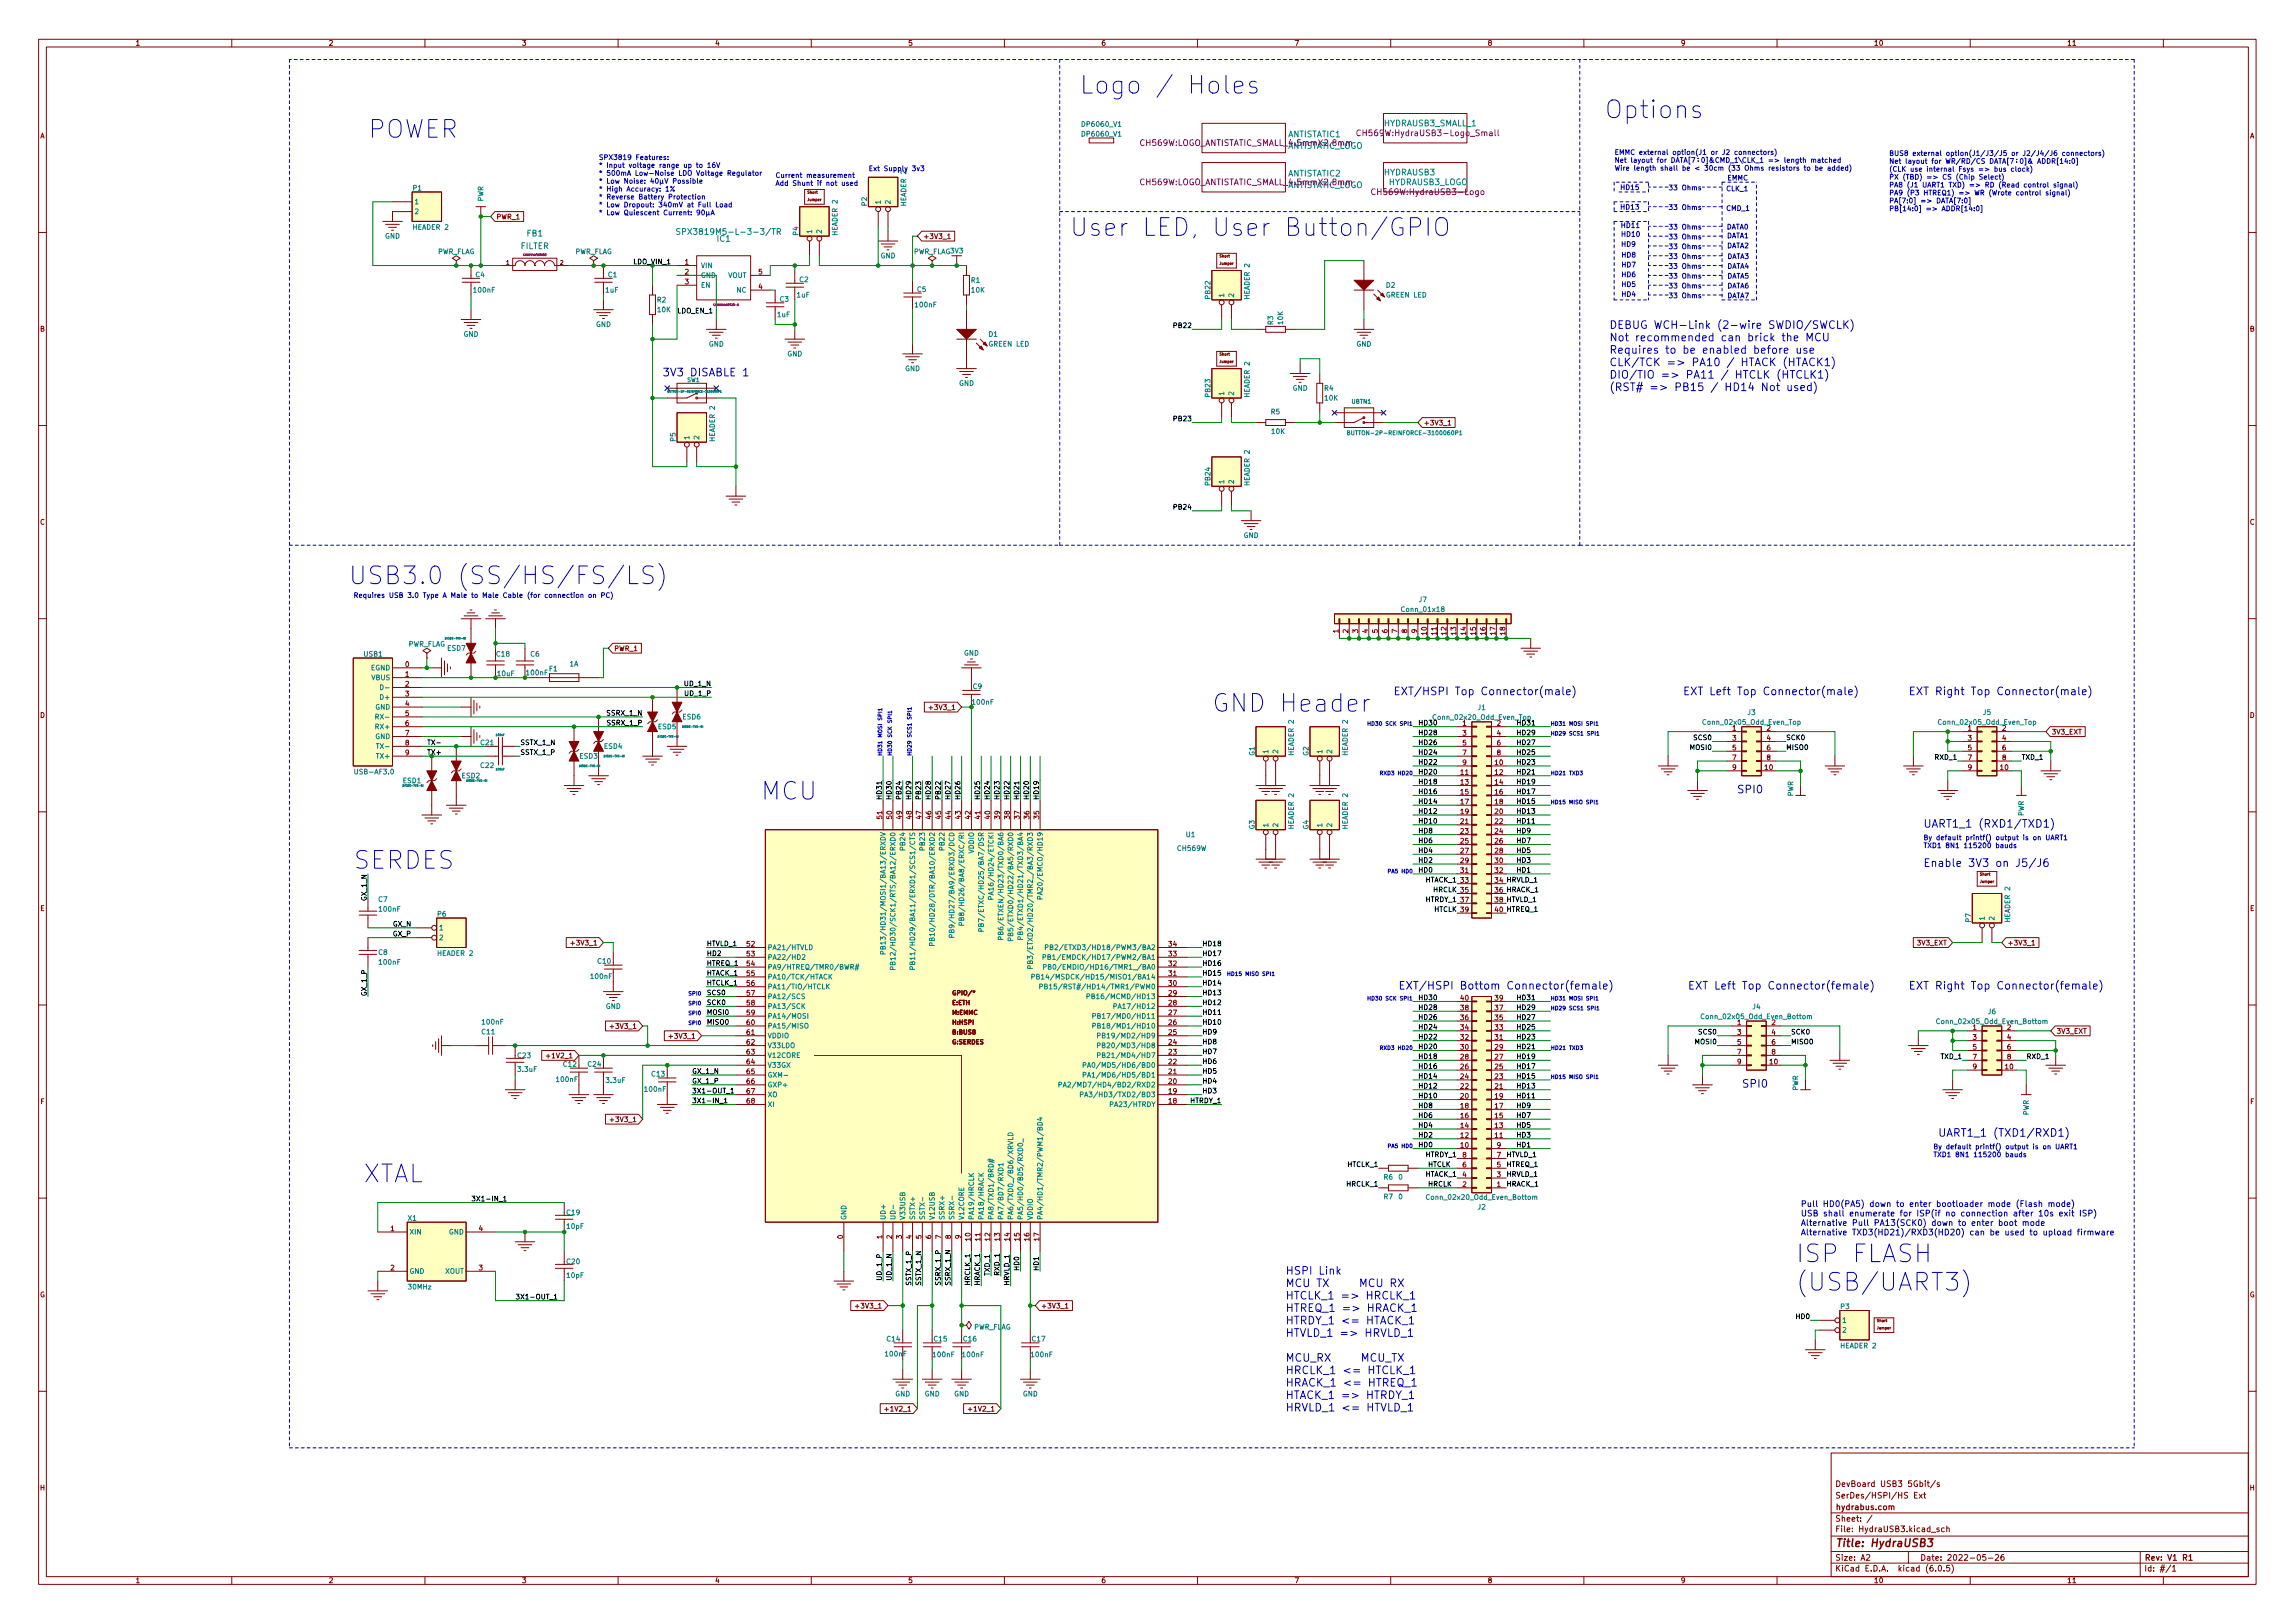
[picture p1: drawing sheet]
<svg xmlns="http://www.w3.org/2000/svg" width="594mm" height="420mm" viewBox="0 0 594 420" stroke-linecap="round" stroke-linejoin="round" font-family="sans-serif">
<defs><g id="words">
<g font-size="6.4" fill="#0000bf">
<text x="279.4" y="24.3">Logo / Holes</text>
<text x="95.2" y="35.7">POWER</text>
<text x="415.3" y="30.7">Options</text>
<text x="276.9" y="61.1">User LED, User Button/GPIO</text>
<text x="90.2" y="151.3">USB3.0 (SS/HS/FS/LS)</text>
<text x="313.7" y="184.3">GND Header</text>
<text x="196.9" y="207.1">MCU</text>
<text x="91.4" y="225">SERDES</text>
<text x="94" y="306.1">XTAL</text>
<text x="464.8" y="326.8">ISP FLASH</text>
<text x="464.8" y="334.2">(USB/UART3)</text>
</g>
<g font-size="2.8" fill="#0000bf">
<text x="416.6" y="85.1">DEBUG WCH-Link (2-wire SWDIO/SWCLK)</text>
<text x="416.6" y="88.3">Not recommended can brick the MCU</text>
<text x="416.6" y="91.6">Requires to be enabled before use</text>
<text x="416.6" y="94.8">CLK/TCK =&gt; PA10 / HTACK (HTACK1)</text>
<text x="171.4" y="97.4">3V3 DISABLE 1</text>
<text x="416.6" y="98">DIO/TIO =&gt; PA11 / HTCLK (HTCLK1)</text>
<text x="416.6" y="101.2">(RST# =&gt; PB15 / HD14 Not used)</text>
<text x="360.7" y="180">EXT/HSPI Top Connector(male)</text>
<text x="435.6" y="180">EXT Left Top Connector(male)</text>
<text x="494" y="180">EXT Right Top Connector(male)</text>
<text x="449.6" y="205.4">SPI0</text>
<text x="497.8" y="214.2">UART1_1 (RXD1/TXD1)</text>
<text x="497.8" y="224.4">Enable 3V3 on J5/J6</text>
<text x="361.9" y="256.2">EXT/HSPI Bottom Connector(female)</text>
<text x="436.9" y="256.2">EXT Left Top Connector(female)</text>
<text x="494" y="256.2">EXT Right Top Connector(female)</text>
<text x="450.8" y="281.6">SPI0</text>
<text x="501.6" y="294.3">UART1_1 (TXD1/RXD1)</text>
<text x="332.7" y="330">HSPI Link</text>
<text x="332.7" y="333.2">MCU TX</text>
<text x="347.3" y="333.2">MCU RX</text>
<text x="332.7" y="336.4">HTCLK_1 =&gt; HRCLK_1</text>
<text x="332.7" y="339.6">HTREQ_1 =&gt; HRACK_1</text>
<text x="332.7" y="342.8">HTRDY_1 &lt;= HTACK_1</text>
<text x="332.7" y="346.1">HTVLD_1 =&gt; HRVLD_1</text>
<text x="332.7" y="352.5">MCU_RX</text>
<text x="348.4" y="352.5">MCU_TX</text>
<text x="332.7" y="355.7">HRCLK_1 &lt;= HTCLK_1</text>
<text x="332.7" y="358.9">HRACK_1 &lt;= HTREQ_1</text>
<text x="332.7" y="362.2">HTACK_1 =&gt; HTRDY_1</text>
<text x="332.7" y="365.4">HRVLD_1 &lt;= HTVLD_1</text>
</g>
<text font-size="2.8" fill="#840000" x="475" y="400.5">Title: HydraUSB3</text>
<g font-size="2.1" fill="#008484">
<text x="333.4" y="35.5">ANTISTATIC1</text>
<text x="358.2" y="32.7">HYDRAUSB3_SMALL_1</text>
<text x="333.4" y="45.7">ANTISTATIC2</text>
<text x="358.3" y="45.4">HYDRAUSB3</text>
<text x="359.4" y="47.9">HYDRAUSB3_LOGO</text>
<text x="134.7" y="64.5">FILTER</text>
<text x="136.4" y="61.2">FB1</text>
<text x="178" y="60.8">SPX3819M5-L-3-3/TR</text>
<text x="185.7" y="62.6">IC1</text>
</g>
<g font-size="2.1" fill="#840084">
<text x="352.7" y="35.2">CH569W:HydraUSB3-Logo_Small</text>
<text x="295.6" y="37.8">CH569W:LOGO_ANTISTATIC_SMALL_4.5mmX2.8mm</text>
<text x="333.1" y="38.5">ANTISTATIC_LOGO</text>
<text x="295.6" y="47.9">CH569W:LOGO_ANTISTATIC_SMALL_4.5mmX2.8mm</text>
<text x="333.1" y="48.7">ANTISTATIC_LOGO</text>
<text x="356.1" y="50.5">CH569W:HydraUSB3-Logo</text>
</g>
<g font-size="2.1" fill="#0000bf">
<text x="466.1" y="312.4">Pull HD0(PA5) down to enter bootloader mode (Flash mode)</text>
<text x="466.1" y="314.9">USB shall enumerate for ISP(if no connection after 10s exit ISP)</text>
<text x="466.1" y="317.3">Alternative Pull PA13(SCK0) down to enter boot mode</text>
<text x="466.1" y="319.8">Alternative TXD3(HD21)/RXD3(HD20) can be used to upload firmware</text>
</g>
<g font-size="2.1" fill="#840000">
<text x="475" y="384.9">DevBoard USB3 5Gbit/s</text>
<text x="475" y="387.9">SerDes/HSPI/HS Ext</text>
<text x="475" y="393.9">Sheet: /</text>
<text x="475" y="390.9">hydrabus.com</text>
<text x="475" y="396.6">File: HydraUSB3.kicad_sch</text>
<text x="475" y="406.8">KiCad E.D.A. kicad (6.0.5)</text>
<text x="475" y="404">Size: A2</text>
<text x="497" y="404">Date: 2022-05-26</text>
<text x="555" y="404">Rev: V1 R1</text>
<text x="555" y="406.8">Id: #/1</text>
</g>
<g font-size="1.8" fill="#840000">
<text x="35" y="11.8">1</text>
<text x="85" y="11.8">2</text>
<text x="135" y="11.8">3</text>
<text x="185" y="11.8">4</text>
<text x="235" y="11.8">5</text>
<text x="285" y="11.8">6</text>
<text x="335" y="11.8">7</text>
<text x="385" y="11.8">8</text>
<text x="435" y="11.8">9</text>
<text x="485" y="11.8">10</text>
<text x="535" y="11.8">11</text>
<text x="10.3" y="35.8">A</text>
<text x="582.4" y="35.8">A</text>
<text x="128.4" y="56.8">PWR_1</text>
<text x="238.9" y="61.9">+3V3_1</text>
<text x="177.3" y="68.5">1</text>
<text x="177.3" y="71">2</text>
<text x="196.4" y="71">5</text>
<text x="177.3" y="73.6">3</text>
<text x="196.4" y="74.8">4</text>
<text x="10.3" y="85.8">B</text>
<text x="582.4" y="85.8">B</text>
<text x="368.5" y="110.1">+3V3_1</text>
<text x="10.3" y="135.8">C</text>
<text x="582.4" y="135.8">C</text>
<text x="346.5" y="163.9" transform="rotate(-90 346.5 163.9)">1</text>
<text x="349" y="163.9" transform="rotate(-90 349 163.9)">2</text>
<text x="351.5" y="163.9" transform="rotate(-90 351.5 163.9)">3</text>
<text x="354.1" y="163.9" transform="rotate(-90 354.1 163.9)">4</text>
<text x="356.6" y="163.9" transform="rotate(-90 356.6 163.9)">5</text>
<text x="359.2" y="163.9" transform="rotate(-90 359.2 163.9)">6</text>
<text x="361.7" y="163.9" transform="rotate(-90 361.7 163.9)">7</text>
<text x="364.2" y="163.9" transform="rotate(-90 364.2 163.9)">8</text>
<text x="366.8" y="163.9" transform="rotate(-90 366.8 163.9)">9</text>
<text x="369.3" y="164.3" transform="rotate(-90 369.3 164.3)">10</text>
<text x="371.9" y="164.3" transform="rotate(-90 371.9 164.3)">11</text>
<text x="374.4" y="164.3" transform="rotate(-90 374.4 164.3)">12</text>
<text x="376.9" y="164.3" transform="rotate(-90 376.9 164.3)">13</text>
<text x="379.5" y="164.3" transform="rotate(-90 379.5 164.3)">14</text>
<text x="382" y="164.3" transform="rotate(-90 382 164.3)">15</text>
<text x="384.6" y="164.3" transform="rotate(-90 384.6 164.3)">16</text>
<text x="387.1" y="164.3" transform="rotate(-90 387.1 164.3)">17</text>
<text x="389.6" y="164.3" transform="rotate(-90 389.6 164.3)">18</text>
<text x="104.9" y="172.6">0</text>
<text x="158.9" y="168.5">PWR_1</text>
<text x="104.9" y="175.2">1</text>
<text x="104.9" y="177.7">2</text>
<text x="10.3" y="185.8">D</text>
<text x="104.9" y="180.3">3</text>
<text x="104.9" y="182.8">4</text>
<text x="104.9" y="185.3">5</text>
<text x="241.3" y="183.8">+3V3_1</text>
<text x="582.4" y="185.8">D</text>
<text x="104.9" y="187.9">6</text>
<text x="104.9" y="190.4">7</text>
<text x="378.6" y="187.9">1</text>
<text x="378.6" y="190.4">3</text>
<text x="387.5" y="187.9">2</text>
<text x="387.5" y="190.4">4</text>
<text x="448.5" y="189.1">1</text>
<text x="448.5" y="191.7">3</text>
<text x="457.3" y="189.1">2</text>
<text x="457.3" y="191.7">4</text>
<text x="509.4" y="189.1">1</text>
<text x="509.4" y="191.7">3</text>
<text x="518.3" y="189.1">2</text>
<text x="518.3" y="191.7">4</text>
<text x="531" y="190.1">3V3_EXT</text>
<text x="104.9" y="193">8</text>
<text x="104.9" y="195.5">9</text>
<text x="378.6" y="193">5</text>
<text x="378.6" y="195.5">7</text>
<text x="387.5" y="193">6</text>
<text x="387.5" y="195.5">8</text>
<text x="448.5" y="194.2">5</text>
<text x="448.5" y="196.8">7</text>
<text x="457.3" y="194.2">6</text>
<text x="457.3" y="196.8">8</text>
<text x="509.4" y="194.2">5</text>
<text x="509.4" y="196.8">7</text>
<text x="518.3" y="194.2">6</text>
<text x="518.3" y="196.8">8</text>
<text x="378.1" y="200.6">11</text>
<text x="378.1" y="203.1">13</text>
<text x="378.6" y="198">9</text>
<text x="387" y="198">10</text>
<text x="387" y="200.6">12</text>
<text x="387" y="203.1">14</text>
<text x="448.5" y="199.3">9</text>
<text x="456.9" y="199.3">10</text>
<text x="509.4" y="199.3">9</text>
<text x="517.8" y="199.3">10</text>
<text x="378.1" y="205.7">15</text>
<text x="378.1" y="208.2">17</text>
<text x="387" y="205.7">16</text>
<text x="387" y="208.2">18</text>
<text x="228.3" y="212" transform="rotate(-90 228.3 212)">51</text>
<text x="230.9" y="212" transform="rotate(-90 230.9 212)">50</text>
<text x="233.4" y="212" transform="rotate(-90 233.4 212)">49</text>
<text x="236" y="212" transform="rotate(-90 236 212)">48</text>
<text x="238.5" y="212" transform="rotate(-90 238.5 212)">47</text>
<text x="241" y="212" transform="rotate(-90 241 212)">46</text>
<text x="243.6" y="212" transform="rotate(-90 243.6 212)">45</text>
<text x="246.1" y="212" transform="rotate(-90 246.1 212)">44</text>
<text x="248.7" y="212" transform="rotate(-90 248.7 212)">43</text>
<text x="251.2" y="212" transform="rotate(-90 251.2 212)">42</text>
<text x="253.7" y="212" transform="rotate(-90 253.7 212)">41</text>
<text x="256.3" y="212" transform="rotate(-90 256.3 212)">40</text>
<text x="258.8" y="212" transform="rotate(-90 258.8 212)">39</text>
<text x="261.4" y="212" transform="rotate(-90 261.4 212)">38</text>
<text x="263.9" y="212" transform="rotate(-90 263.9 212)">37</text>
<text x="266.4" y="212" transform="rotate(-90 266.4 212)">36</text>
<text x="269" y="212" transform="rotate(-90 269 212)">35</text>
<text x="378.1" y="210.7">19</text>
<text x="378.1" y="213.3">21</text>
<text x="378.1" y="215.8">23</text>
<text x="387" y="210.7">20</text>
<text x="387" y="213.3">22</text>
<text x="387" y="215.8">24</text>
<text x="378.1" y="218.4">25</text>
<text x="378.1" y="220.9">27</text>
<text x="387" y="218.4">26</text>
<text x="387" y="220.9">28</text>
<text x="378.1" y="223.4">29</text>
<text x="378.1" y="226">31</text>
<text x="387" y="223.4">30</text>
<text x="387" y="226">32</text>
<text x="378.1" y="228.5">33</text>
<text x="378.1" y="233.6">37</text>
<text x="10.4" y="235.8">E</text>
<text x="582.4" y="235.8">E</text>
<text x="148.6" y="244.7">+3V3_1</text>
<text x="193.3" y="245">52</text>
<text x="302.5" y="245">34</text>
<text x="496.5" y="244.7">3V3_EXT</text>
<text x="519.6" y="244.7">+3V3_1</text>
<text x="193.3" y="247.6">53</text>
<text x="193.3" y="250.1">54</text>
<text x="302.5" y="250.1">32</text>
<text x="302.5" y="247.6">33</text>
<text x="193.3" y="252.6">55</text>
<text x="193.3" y="255.2">56</text>
<text x="193.3" y="257.7">57</text>
<text x="302.5" y="257.7">29</text>
<text x="302.5" y="255.2">30</text>
<text x="302.5" y="252.6">31</text>
<text x="193.3" y="260.3">58</text>
<text x="193.3" y="262.8">59</text>
<text x="302.5" y="262.8">27</text>
<text x="302.5" y="260.3">28</text>
<text x="378.1" y="261.5">38</text>
<text x="378.1" y="259">40</text>
<text x="387" y="261.5">37</text>
<text x="387" y="259">39</text>
<text x="158.8" y="266.3">+3V3_1</text>
<text x="174" y="268.9">+3V3_1</text>
<text x="193.3" y="265.3">60</text>
<text x="193.3" y="267.9">61</text>
<text x="302.5" y="267.9">25</text>
<text x="302.5" y="265.3">26</text>
<text x="378.1" y="269.2">32</text>
<text x="378.1" y="266.6">34</text>
<text x="378.1" y="264.1">36</text>
<text x="387" y="269.2">31</text>
<text x="387" y="266.6">33</text>
<text x="387" y="264.1">35</text>
<text x="449.7" y="265.3">1</text>
<text x="449.7" y="267.9">3</text>
<text x="458.6" y="265.3">2</text>
<text x="458.6" y="267.9">4</text>
<text x="510.7" y="266.6">1</text>
<text x="510.7" y="269.2">3</text>
<text x="519.6" y="266.6">2</text>
<text x="519.6" y="269.2">4</text>
<text x="532.3" y="267.6">3V3_EXT</text>
<text x="142.3" y="273.9">+1V2_1</text>
<text x="193.3" y="270.4">62</text>
<text x="193.3" y="273">63</text>
<text x="193.3" y="275.5">64</text>
<text x="302.5" y="275.5">22</text>
<text x="302.5" y="273">23</text>
<text x="302.5" y="270.4">24</text>
<text x="378.1" y="274.2">28</text>
<text x="378.1" y="271.7">30</text>
<text x="387" y="274.2">27</text>
<text x="387" y="271.7">29</text>
<text x="449.7" y="270.4">5</text>
<text x="449.7" y="273">7</text>
<text x="449.7" y="275.5">9</text>
<text x="458.1" y="275.5">10</text>
<text x="458.6" y="270.4">6</text>
<text x="458.6" y="273">8</text>
<text x="510.7" y="271.7">5</text>
<text x="510.7" y="274.2">7</text>
<text x="519.6" y="271.7">6</text>
<text x="519.6" y="274.2">8</text>
<text x="193.3" y="278">65</text>
<text x="193.3" y="280.6">66</text>
<text x="302.5" y="280.6">20</text>
<text x="302.5" y="278">21</text>
<text x="378.1" y="281.9">22</text>
<text x="378.1" y="279.3">24</text>
<text x="378.1" y="276.8">26</text>
<text x="387" y="281.9">21</text>
<text x="387" y="279.3">23</text>
<text x="387" y="276.8">25</text>
<text x="510.7" y="276.8">9</text>
<text x="519.1" y="276.8">10</text>
<text x="10.4" y="285.8">F</text>
<text x="193.3" y="283.1">67</text>
<text x="193.3" y="285.7">68</text>
<text x="302.5" y="285.7">18</text>
<text x="302.5" y="283.1">19</text>
<text x="378.1" y="286.9">18</text>
<text x="378.1" y="284.4">20</text>
<text x="387" y="286.9">17</text>
<text x="387" y="284.4">19</text>
<text x="582.5" y="285.8">F</text>
<text x="158.8" y="290.5">+3V3_1</text>
<text x="378.1" y="292">14</text>
<text x="378.1" y="289.5">16</text>
<text x="387" y="292">13</text>
<text x="387" y="289.5">15</text>
<text x="378.1" y="297.1">10</text>
<text x="378.1" y="294.6">12</text>
<text x="378.6" y="299.6">8</text>
<text x="387" y="294.6">11</text>
<text x="387.5" y="299.6">7</text>
<text x="387.5" y="297.1">9</text>
<text x="378.6" y="304.7">4</text>
<text x="378.6" y="302.2">6</text>
<text x="387.5" y="304.7">3</text>
<text x="387.5" y="302.2">5</text>
<text x="378.6" y="307.3">2</text>
<text x="387.5" y="307.3">1</text>
<text x="101.1" y="318.7">1</text>
<text x="124" y="318.7">4</text>
<text x="218.2" y="320.7" transform="rotate(-90 218.2 320.7)">0</text>
<text x="228.3" y="320.7" transform="rotate(-90 228.3 320.7)">1</text>
<text x="230.9" y="320.7" transform="rotate(-90 230.9 320.7)">2</text>
<text x="233.4" y="320.7" transform="rotate(-90 233.4 320.7)">3</text>
<text x="236" y="320.7" transform="rotate(-90 236 320.7)">4</text>
<text x="238.5" y="320.7" transform="rotate(-90 238.5 320.7)">5</text>
<text x="241" y="320.7" transform="rotate(-90 241 320.7)">6</text>
<text x="243.6" y="320.7" transform="rotate(-90 243.6 320.7)">7</text>
<text x="246.1" y="320.7" transform="rotate(-90 246.1 320.7)">8</text>
<text x="248.7" y="320.7" transform="rotate(-90 248.7 320.7)">9</text>
<text x="251.2" y="321.2" transform="rotate(-90 251.2 321.2)">10</text>
<text x="253.7" y="321.2" transform="rotate(-90 253.7 321.2)">11</text>
<text x="256.3" y="321.2" transform="rotate(-90 256.3 321.2)">12</text>
<text x="258.8" y="321.2" transform="rotate(-90 258.8 321.2)">13</text>
<text x="261.4" y="321.2" transform="rotate(-90 261.4 321.2)">14</text>
<text x="263.9" y="321.2" transform="rotate(-90 263.9 321.2)">15</text>
<text x="266.4" y="321.2" transform="rotate(-90 266.4 321.2)">16</text>
<text x="269" y="321.2" transform="rotate(-90 269 321.2)">17</text>
<text x="101.1" y="328.8">2</text>
<text x="124" y="328.8">3</text>
<text x="10.3" y="335.8">G</text>
<text x="582.3" y="335.8">G</text>
<text x="222.3" y="338.7">+3V3_1</text>
<text x="269.4" y="338.7">+3V3_1</text>
<text x="229.9" y="365.4">+1V2_1</text>
<text x="251.5" y="365.4">+1V2_1</text>
<text x="10.3" y="385.8">H</text>
<text x="582.4" y="385.8">H</text>
<text x="35" y="409.8">1</text>
<text x="85" y="409.8">2</text>
<text x="135" y="409.8">3</text>
<text x="185" y="409.8">4</text>
<text x="235" y="409.8">5</text>
<text x="285" y="409.8">6</text>
<text x="335" y="409.8">7</text>
<text x="385" y="409.8">8</text>
<text x="435" y="409.8">9</text>
<text x="485" y="409.8">10</text>
<text x="535" y="409.8">11</text>
</g>
<g font-size="1.8" fill="#008484">
<text x="280.3" y="32.8">DP6060_V1</text>
<text x="280.3" y="35.3">DP6060_V1</text>
<text x="106.9" y="49.3">P1</text>
<text x="107.2" y="52.9">1</text>
<text x="125.1" y="52.2" transform="rotate(-90 125.1 52.2)">PWR</text>
<text x="224.4" y="53.3" transform="rotate(-90 224.4 53.3)">P2</text>
<text x="228" y="53" transform="rotate(-90 228 53)">1</text>
<text x="230.5" y="53" transform="rotate(-90 230.5 53)">2</text>
<text x="234.6" y="53.2" transform="rotate(-90 234.6 53.2)">HEADER 2</text>
<text x="107" y="59.5">HEADER 2</text>
<text x="107.2" y="55.4">2</text>
<text x="99.6" y="61.8">GND</text>
<text x="113.1" y="65.8">PWR_FLAG</text>
<text x="148.7" y="65.8">PWR_FLAG</text>
<text x="206.6" y="60.9" transform="rotate(-90 206.6 60.9)">P4</text>
<text x="210.2" y="60.6" transform="rotate(-90 210.2 60.6)">1</text>
<text x="212.7" y="60.6" transform="rotate(-90 212.7 60.6)">2</text>
<text x="216.8" y="60.8" transform="rotate(-90 216.8 60.8)">HEADER 2</text>
<text x="236.3" y="65.8">PWR_FLAG3V3</text>
<text x="123.1" y="71.8">C4</text>
<text x="157.4" y="71.8">C1</text>
<text x="181.4" y="69.4">VIN</text>
<text x="181.4" y="71.9">GND</text>
<text x="188.4" y="71.9">VOUT</text>
<text x="227.9" y="66.8">GND</text>
<text x="122.7" y="75.7">100nF</text>
<text x="156.8" y="75.7">1uF</text>
<text x="181.4" y="74.5">EN</text>
<text x="190.7" y="75.7">NC</text>
<text x="206.3" y="77">1uF</text>
<text x="207" y="73">C2</text>
<text x="237.4" y="75.6">C5</text>
<text x="251.4" y="73.2">R1</text>
<text x="251.5" y="75.7">10K</text>
<text x="313.3" y="77.3" transform="rotate(-90 313.3 77.3)">PB22</text>
<text x="316.9" y="77.1" transform="rotate(-90 316.9 77.1)">1</text>
<text x="319.4" y="77.1" transform="rotate(-90 319.4 77.1)">2</text>
<text x="323.5" y="77.3" transform="rotate(-90 323.5 77.3)">HEADER 2</text>
<text x="358.8" y="74.5">D2</text>
<text x="358.9" y="77">GREEN LED</text>
<text x="170.1" y="78.3">R2</text>
<text x="170.2" y="80.8">10K</text>
<text x="201.2" y="82.1">1uF</text>
<text x="201.9" y="78.1">C3</text>
<text x="237" y="79.5">100nF</text>
<text x="332.1" y="83.9" transform="rotate(-90 332.1 83.9)">10K</text>
<text x="120" y="87.2">GND</text>
<text x="154.2" y="84.6">GND</text>
<text x="183.5" y="89.7">GND</text>
<text x="256" y="87.2">D1</text>
<text x="256" y="89.7">GREEN LED</text>
<text x="329.6" y="84.1" transform="rotate(-90 329.6 84.1)">R3</text>
<text x="351.1" y="89.7">GND</text>
<text x="203.8" y="92.2">GND</text>
<text x="234.3" y="96.1">GND</text>
<text x="248.2" y="99.9">GND</text>
<text x="334.6" y="101.1">GND</text>
<text x="342.8" y="101.1">R4</text>
<text x="313.3" y="102.7" transform="rotate(-90 313.3 102.7)">PB23</text>
<text x="316.9" y="102.5" transform="rotate(-90 316.9 102.5)">1</text>
<text x="319.4" y="102.5" transform="rotate(-90 319.4 102.5)">2</text>
<text x="323.5" y="102.7" transform="rotate(-90 323.5 102.7)">HEADER 2</text>
<text x="329" y="107.2">R5</text>
<text x="342.9" y="103.7">10K</text>
<text x="178.4" y="114" transform="rotate(-90 178.4 114)">1</text>
<text x="181" y="114" transform="rotate(-90 181 114)">2</text>
<text x="329.2" y="112.3">10K</text>
<text x="174.9" y="114.2" transform="rotate(-90 174.9 114.2)">P5</text>
<text x="185" y="114.1" transform="rotate(-90 185 114.1)">HEADER 2</text>
<text x="313.3" y="125.6" transform="rotate(-90 313.3 125.6)">PB24</text>
<text x="316.9" y="125.4" transform="rotate(-90 316.9 125.4)">1</text>
<text x="319.4" y="125.4" transform="rotate(-90 319.4 125.4)">2</text>
<text x="323.5" y="125.6" transform="rotate(-90 323.5 125.6)">HEADER 2</text>
<text x="321.9" y="139.2">GND</text>
<text x="367.3" y="155.9">J7</text>
<text x="363.1" y="158.4">Conn_01x18</text>
<text x="105.5" y="167.4">PWR_FLAG</text>
<text x="94.2" y="170">USB1</text>
<text x="96" y="173.5">EGND</text>
<text x="115.8" y="168.4">ESD7</text>
<text x="128.6" y="170">C18</text>
<text x="137.3" y="170">C6</text>
<text x="142.2" y="173.8">F1</text>
<text x="147.4" y="172.5">1A</text>
<text x="249.5" y="169.7">GND</text>
<text x="96.2" y="176.1">VBUS</text>
<text x="128.8" y="175">10uF</text>
<text x="136.4" y="174.8">100nF</text>
<text x="251.9" y="178.3">C9</text>
<text x="97.2" y="183.7">GND</text>
<text x="98.8" y="181.1">D+</text>
<text x="251.8" y="182.4">100nF</text>
<text x="382.6" y="183.8">J1</text>
<text x="452.4" y="185.1">J3</text>
<text x="513.4" y="185.1">J5</text>
<text x="97.2" y="191.3">GND</text>
<text x="97.6" y="188.8">RX+</text>
<text x="98" y="186.2">RX-</text>
<text x="170.4" y="188.8">ESD5</text>
<text x="176.7" y="186.2">ESD6</text>
<text x="371.4" y="186.3">Conn_02x20_Odd_Even_Top</text>
<text x="441.2" y="187.6">Conn_02x05_Odd_Even_Top</text>
<text x="502.2" y="187.6">Conn_02x05_Odd_Even_Top</text>
<text x="97.8" y="196.4">TX+</text>
<text x="98.2" y="193.8">TX-</text>
<text x="124.5" y="192.9">C21</text>
<text x="150" y="196.4">ESD3</text>
<text x="156.4" y="193.8">ESD4</text>
<text x="324.7" y="195.6" transform="rotate(-90 324.7 195.6)">G1</text>
<text x="328.3" y="195.2" transform="rotate(-90 328.3 195.2)">1</text>
<text x="330.8" y="195.2" transform="rotate(-90 330.8 195.2)">2</text>
<text x="334.9" y="195.4" transform="rotate(-90 334.9 195.4)">HEADER 2</text>
<text x="338.7" y="195.6" transform="rotate(-90 338.7 195.6)">G2</text>
<text x="342.3" y="195.2" transform="rotate(-90 342.3 195.2)">1</text>
<text x="344.8" y="195.2" transform="rotate(-90 344.8 195.2)">2</text>
<text x="348.9" y="195.4" transform="rotate(-90 348.9 195.4)">HEADER 2</text>
<text x="92.2" y="200.4">USB-AF3.0</text>
<text x="104.3" y="202.7">ESD1</text>
<text x="119.6" y="201.5">ESD2</text>
<text x="124.5" y="198.8">C22</text>
<text x="464.2" y="206.2" transform="rotate(-90 464.2 206.2)">PWR</text>
<text x="324.7" y="214.7" transform="rotate(-90 324.7 214.7)">G3</text>
<text x="328.3" y="214.3" transform="rotate(-90 328.3 214.3)">1</text>
<text x="330.8" y="214.3" transform="rotate(-90 330.8 214.3)">2</text>
<text x="334.9" y="214.5" transform="rotate(-90 334.9 214.5)">HEADER 2</text>
<text x="338.7" y="214.7" transform="rotate(-90 338.7 214.7)">G4</text>
<text x="342.3" y="214.3" transform="rotate(-90 342.3 214.3)">1</text>
<text x="344.8" y="214.3" transform="rotate(-90 344.8 214.3)">2</text>
<text x="348.9" y="214.5" transform="rotate(-90 348.9 214.5)">HEADER 2</text>
<text x="523.9" y="211.3" transform="rotate(-90 523.9 211.3)">PWR</text>
<text x="234.3" y="219.7" transform="rotate(-90 234.3 219.7)">PB24</text>
<text x="239.4" y="219.7" transform="rotate(-90 239.4 219.7)">PB23</text>
<text x="244.5" y="219.7" transform="rotate(-90 244.5 219.7)">PB22</text>
<text x="252.1" y="220.9" transform="rotate(-90 252.1 220.9)">VDDIO</text>
<text x="304.9" y="220.3">CH569W</text>
<text x="307.1" y="216.7">U1</text>
<text x="98" y="233.5">C7</text>
<text x="257.2" y="230.5" transform="rotate(-90 257.2 230.5)">PA16/HD24/ETCKI</text>
<text x="269.9" y="230.5" transform="rotate(-90 269.9 230.5)">PA20/EMCO/HD19</text>
<text x="98.2" y="236">100nF</text>
<text x="113.3" y="237.3">P6</text>
<text x="247" y="238.5" transform="rotate(-90 247 238.5)">PB9/HD27/BA9/ERXD3/DCD</text>
<text x="249.6" y="235.5" transform="rotate(-90 249.6 235.5)">PB8/HD26/BA8/ERXC/RI</text>
<text x="254.6" y="237.2" transform="rotate(-90 254.6 237.2)">PB7/ETXC/HD25/BA7/DSR</text>
<text x="259.7" y="239.2" transform="rotate(-90 259.7 239.2)">PB6/ETXEN/HD23/TXD0/BA6</text>
<text x="262.3" y="239.2" transform="rotate(-90 262.3 239.2)">PB5/ETXD0/HD22/BA5/RXD0</text>
<text x="264.8" y="239" transform="rotate(-90 264.8 239)">PB4/ETXD1/HD21/TXD3/BA4</text>
<text x="510.2" y="238.7" transform="rotate(-90 510.2 238.7)">P7</text>
<text x="513.7" y="238.4" transform="rotate(-90 513.7 238.4)">1</text>
<text x="516.3" y="238.4" transform="rotate(-90 516.3 238.4)">2</text>
<text x="520.3" y="238.6" transform="rotate(-90 520.3 238.6)">HEADER 2</text>
<text x="113.5" y="240.8">1</text>
<text x="113.5" y="243.4">2</text>
<text x="198.6" y="245.9">PA21/HTVLD</text>
<text x="229.2" y="242.3" transform="rotate(-90 229.2 242.3)">PB13/HD31/MOSI1/BA13/ERXDV</text>
<text x="231.8" y="245.4" transform="rotate(-90 231.8 245.4)">PB12/HD30/SCK1/RTS/BA12/ERXD0</text>
<text x="236.9" y="245.3" transform="rotate(-90 236.9 245.3)">PB11/HD29/BA11/ERXD1/SCS1/CTS</text>
<text x="241.9" y="240.3" transform="rotate(-90 241.9 240.3)">PB10/HD28/DTR/BA10/ERXD2</text>
<text x="267.3" y="245.5" transform="rotate(-90 267.3 245.5)">PB3/ETXD2/HD20/TMR2_/BA3/RXD3</text>
<text x="274.7" y="245.9">PB2/ETXD3/HD18/PWM3/BA2</text>
<text x="98" y="247.2">C8</text>
<text x="98.2" y="249.7">100nF</text>
<text x="113.4" y="247.4">HEADER 2</text>
<text x="154.8" y="249.5">C10</text>
<text x="198.6" y="248.5">PA22/HD2</text>
<text x="198.6" y="251">PA9/HTREQ/TMR0/BWR#</text>
<text x="274" y="248.5">PB1/EMDCK/HD17/PWM2/BA1</text>
<text x="274.1" y="251">PB0/EMDIO/HD16/TMR1_/BA0</text>
<text x="153" y="253.4">100nF</text>
<text x="198.6" y="253.5">PA10/TCK/HTACK</text>
<text x="198.6" y="256.1">PA11/TIO/HTCLK</text>
<text x="271.8" y="253.5">PB14/MSDCK/HD15/MISO1/BA14</text>
<text x="273.7" y="256.1">PB15/RST#/HD14/TMR1/PWM0</text>
<text x="156.8" y="261.2">GND</text>
<text x="198.6" y="258.6">PA12/SCS</text>
<text x="198.6" y="261.2">PA13/SCK</text>
<text x="198.6" y="263.7">PA14/MOSI</text>
<text x="283.8" y="258.6">PB16/MCMD/HD13</text>
<text x="285.5" y="263.7">PB17/MD0/HD11</text>
<text x="289.8" y="261.2">PA17/HD12</text>
<text x="441" y="263.8">Conn_02x05_Odd_Even_Bottom</text>
<text x="453.7" y="261.3">J4</text>
<text x="514.6" y="262.5">J6</text>
<text x="124.8" y="267.8">C11</text>
<text x="124.9" y="265.2">100nF</text>
<text x="198.6" y="266.2">PA15/MISO</text>
<text x="198.6" y="268.8">VDDIO</text>
<text x="285.5" y="266.2">PB18/MD1/HD10</text>
<text x="286.5" y="268.8">PB19/MD2/HD9</text>
<text x="502" y="265.1">Conn_02x05_Odd_Even_Bottom</text>
<text x="134" y="273.9">C23</text>
<text x="198.6" y="271.3">V33LDO</text>
<text x="198.6" y="273.9">V12CORE</text>
<text x="286.5" y="273.9">PB21/MD4/HD7</text>
<text x="286.5" y="271.3">PB20/MD3/HD8</text>
<text x="134.1" y="277.5">3.3uF</text>
<text x="144.1" y="280.1">100nF</text>
<text x="145.9" y="276.1">C12</text>
<text x="152.2" y="276.1">C24</text>
<text x="157" y="280.3">3.3uF</text>
<text x="168.7" y="278.7">C13</text>
<text x="198.6" y="276.4">V33GX</text>
<text x="198.6" y="278.9">GXM-</text>
<text x="198.6" y="281.5">GXP+</text>
<text x="278.3" y="281.5">PA2/MD7/HD4/BD2/RXD2</text>
<text x="283.5" y="278.9">PA1/MD6/HD5/BD1</text>
<text x="283.5" y="276.4">PA0/MD5/HD6/BD0</text>
<text x="167" y="282.6">100nF</text>
<text x="198.6" y="284">XO</text>
<text x="198.6" y="286.6">XI</text>
<text x="282.7" y="284">PA3/HD3/TXD2/BD3</text>
<text x="288.2" y="286.6">PA23/HTRDY</text>
<text x="465.5" y="282.4" transform="rotate(-90 465.5 282.4)">PWR</text>
<text x="525.1" y="288.8" transform="rotate(-90 525.1 288.8)">PWR</text>
<text x="358.2" y="305.4">R6</text>
<text x="362" y="305.4">0</text>
<text x="358.2" y="310.4">R7</text>
<text x="362" y="310.4">0</text>
<text x="369.9" y="310.6">Conn_02x20_Odd_Even_Bottom</text>
<text x="105.6" y="316">X1</text>
<text x="146.7" y="314.5">C19</text>
<text x="219.1" y="315.9" transform="rotate(-90 219.1 315.9)">GND</text>
<text x="229.2" y="315.9" transform="rotate(-90 229.2 315.9)">UD+</text>
<text x="231.8" y="315.9" transform="rotate(-90 231.8 315.9)">UD-</text>
<text x="234.3" y="315.9" transform="rotate(-90 234.3 315.9)">V33USB</text>
<text x="236.9" y="315.9" transform="rotate(-90 236.9 315.9)">SSTX+</text>
<text x="239.4" y="315.9" transform="rotate(-90 239.4 315.9)">SSTX-</text>
<text x="241.9" y="315.9" transform="rotate(-90 241.9 315.9)">V12USB</text>
<text x="244.5" y="315.9" transform="rotate(-90 244.5 315.9)">SSRX+</text>
<text x="247" y="315.9" transform="rotate(-90 247 315.9)">SSRX-</text>
<text x="249.6" y="315.9" transform="rotate(-90 249.6 315.9)">V12CORE</text>
<text x="252.1" y="315.9" transform="rotate(-90 252.1 315.9)">PA19/HRCLK</text>
<text x="254.6" y="315.9" transform="rotate(-90 254.6 315.9)">PA18/HRACK</text>
<text x="257.2" y="315.9" transform="rotate(-90 257.2 315.9)">PA8/TXD1/BRD#</text>
<text x="259.7" y="315.9" transform="rotate(-90 259.7 315.9)">PA7/BD7/RXD1</text>
<text x="262.3" y="315.9" transform="rotate(-90 262.3 315.9)">PA6/TXD0_/BD6/XRVLD</text>
<text x="264.8" y="315.9" transform="rotate(-90 264.8 315.9)">PA5/HD0/BD5/RXD0_</text>
<text x="267.3" y="315.9" transform="rotate(-90 267.3 315.9)">VDDIO</text>
<text x="269.9" y="315.9" transform="rotate(-90 269.9 315.9)">PA4/HD1/TMR2/PWM1/BD4</text>
<text x="382.6" y="313.1">J2</text>
<text x="105.9" y="319.6">XIN</text>
<text x="116.2" y="319.6">GND</text>
<text x="146.8" y="318.1">10pF</text>
<text x="105.9" y="329.7">GND</text>
<text x="115.2" y="329.7">XOUT</text>
<text x="146.7" y="327.2">C20</text>
<text x="105.8" y="333.8">30MHz</text>
<text x="146.8" y="330.8">10pF</text>
<text x="476.5" y="338.9">P3</text>
<text x="229.6" y="347.3">C14</text>
<text x="241.8" y="347.3">C15</text>
<text x="249.4" y="347.3">C16</text>
<text x="251.9" y="344.2">PWR_FLAG</text>
<text x="267.2" y="347.3">C17</text>
<text x="476.8" y="342.4">1</text>
<text x="476.8" y="345">2</text>
<text x="229.3" y="351.1">100nF</text>
<text x="241.7" y="351.3">100nF</text>
<text x="249.3" y="351.3">100nF</text>
<text x="267.1" y="351.3">100nF</text>
<text x="476.6" y="349">HEADER 2</text>
<text x="231.7" y="361.5">GND</text>
<text x="239.3" y="361.5">GND</text>
<text x="247" y="361.5">GND</text>
<text x="264.7" y="361.5">GND</text>
</g>
<g font-size="1.8" fill="#0000bf">
<text x="154.9" y="41.4">SPX3819 Features:</text>
<text x="417.9" y="40.1">EMMC external option(J1 or J2 connectors)</text>
<text x="488.9" y="40.3">BUS8 external option(J1/J3/J5 or J2/J4/J6 connectors)</text>
<text x="154.9" y="43.4">* Input voltage range up to 16V</text>
<text x="154.9" y="45.5">* 500mA Low-Noise LDO Voltage Regulator</text>
<text x="200.7" y="46">Current measurement</text>
<text x="224.8" y="44.3">Ext Supply 3v3</text>
<text x="417.9" y="44.2">Wire length shall be &lt; 30cm (33 Ohms resistors to be added)</text>
<text x="447.1" y="46.7">EMMC</text>
<text x="488.9" y="44.4">(CLK use internal Fsys =&gt; bus clock)</text>
<text x="488.9" y="46.5">PX (TBD) =&gt; CS (Chip Select)</text>
<text x="154.9" y="49.6">* High Accuracy: 1%</text>
<text x="154.9" y="51.6">* Reverse Battery Protection</text>
<text x="154.9" y="53.7">* Low Dropout: 340mV at Full Load</text>
<text x="200.7" y="48.1">Add Shunt if not used</text>
<text x="419.3" y="49.2">HD15</text>
<text x="431.8" y="49.2">33 Ohms</text>
<text x="446.7" y="49.5">CLK_1</text>
<text x="488.9" y="48.5">PA8 (J1 UART1 TXD) =&gt; RD (Read control signal)</text>
<text x="488.9" y="50.6">PA9 (P3 HTREQ1) =&gt; WR (Wrote control signal)</text>
<text x="488.9" y="52.6">PA[7:0] =&gt; DATA[7:0]</text>
<text x="419.3" y="54.2">HD13</text>
<text x="419.5" y="59">HD11</text>
<text x="431.8" y="54.3">33 Ohms</text>
<text x="431.8" y="59.4">33 Ohms</text>
<text x="446.7" y="54.6">CMD_1</text>
<text x="446.9" y="59.4">DATA0</text>
<text x="488.9" y="54.6">PB[14:0] =&gt; ADDR[14:0]</text>
<text x="419.5" y="61.3">HD10</text>
<text x="419.5" y="63.9">HD9</text>
<text x="431.8" y="64.5">33 Ohms</text>
<text x="431.8" y="61.9">33 Ohms</text>
<text x="447" y="61.7">DATA1</text>
<text x="447" y="64.2">DATA2</text>
<text x="419.6" y="71.7">HD6</text>
<text x="419.6" y="66.6">HD8</text>
<text x="419.6" y="69.2">HD7</text>
<text x="431.8" y="67">33 Ohms</text>
<text x="431.8" y="69.6">33 Ohms</text>
<text x="447.1" y="69.6">DATA4</text>
<text x="447.1" y="67">DATA3</text>
<text x="419.6" y="74.3">HD5</text>
<text x="419.6" y="76.8">HD4</text>
<text x="431.8" y="74.6">33 Ohms</text>
<text x="431.8" y="72.1">33 Ohms</text>
<text x="431.8" y="77.2">33 Ohms</text>
<text x="447.1" y="72.1">DATA5</text>
<text x="447.1" y="74.6">DATA6</text>
<text x="447.1" y="77.2">DATA7</text>
<text x="91.4" y="154.8">Requires USB 3.0 Type A Male to Male Cable (for connection on PC)</text>
<text x="497.8" y="217.5">By default printf() output is on UART1</text>
<text x="497.8" y="219.5">TXD1 8N1 115200 bauds</text>
<text x="500.4" y="297.5">By default printf() output is on UART1</text>
<text x="500.4" y="299.5">TXD1 8N1 115200 bauds</text>
</g>
<text font-size="1.8" fill="#008400" x="163.8" y="68.4">LDO_VIN_1</text>
<g font-size="1.8">
<text x="175.3" y="81.1">LDO_EN_1</text>
<text x="304.2" y="84.9">PB22</text>
<text x="304.2" y="109">PB23</text>
<text x="304.2" y="131.9">PB24</text>
<text x="177.4" y="177.6">UD_1_N</text>
<text x="157.3" y="185.2">SSRX_1_N</text>
<text x="177.5" y="180.2">UD_1_P</text>
<text x="157.4" y="187.8">SSRX_1_P</text>
<text x="367" y="187.8">HD30</text>
<text x="367" y="190.3">HD28</text>
<text x="392.4" y="187.8">HD31</text>
<text x="392.4" y="190.3">HD29</text>
<text x="438.6" y="191.6">SCS0</text>
<text x="462.3" y="191.6">SCK0</text>
<text x="110.5" y="195.4">TX+</text>
<text x="110.5" y="192.9">TX-</text>
<text x="134.6" y="192.9">SSTX_1_N</text>
<text x="134.6" y="195.4">SSTX_1_P</text>
<text x="367" y="197.9">HD22</text>
<text x="367" y="195.4">HD24</text>
<text x="367" y="192.9">HD26</text>
<text x="392.4" y="195.4">HD25</text>
<text x="392.4" y="197.9">HD23</text>
<text x="392.4" y="192.9">HD27</text>
<text x="437.7" y="194.1">MOSI0</text>
<text x="462.3" y="194.1">MISO0</text>
<text x="501" y="196.7">RXD_1</text>
<text x="523.2" y="196.7">TXD_1</text>
<text x="367" y="203">HD18</text>
<text x="367" y="200.5">HD20</text>
<text x="392.4" y="203">HD19</text>
<text x="392.4" y="200.5">HD21</text>
<text x="228.3" y="207.2" transform="rotate(-90 228.3 207.2)">HD31</text>
<text x="230.8" y="207.2" transform="rotate(-90 230.8 207.2)">HD30</text>
<text x="233.3" y="207.2" transform="rotate(-90 233.3 207.2)">PB24</text>
<text x="235.9" y="207.2" transform="rotate(-90 235.9 207.2)">HD29</text>
<text x="238.4" y="207.2" transform="rotate(-90 238.4 207.2)">PB23</text>
<text x="241" y="207.2" transform="rotate(-90 241 207.2)">HD28</text>
<text x="243.5" y="207.2" transform="rotate(-90 243.5 207.2)">PB22</text>
<text x="246" y="207.2" transform="rotate(-90 246 207.2)">HD27</text>
<text x="248.6" y="207.2" transform="rotate(-90 248.6 207.2)">HD26</text>
<text x="253.7" y="207.2" transform="rotate(-90 253.7 207.2)">HD25</text>
<text x="256.2" y="207.2" transform="rotate(-90 256.2 207.2)">HD24</text>
<text x="258.7" y="207.2" transform="rotate(-90 258.7 207.2)">HD23</text>
<text x="261.3" y="207.2" transform="rotate(-90 261.3 207.2)">HD22</text>
<text x="263.8" y="207.2" transform="rotate(-90 263.8 207.2)">HD21</text>
<text x="266.3" y="207.2" transform="rotate(-90 266.3 207.2)">HD20</text>
<text x="268.9" y="207.2" transform="rotate(-90 268.9 207.2)">HD19</text>
<text x="367" y="205.6">HD16</text>
<text x="367" y="208.1">HD14</text>
<text x="392.4" y="208.1">HD15</text>
<text x="392.4" y="205.6">HD17</text>
<text x="367" y="210.6">HD12</text>
<text x="367" y="213.2">HD10</text>
<text x="367" y="215.7">HD8</text>
<text x="392.4" y="210.6">HD13</text>
<text x="392.4" y="215.7">HD9</text>
<text x="392.4" y="213.2">HD11</text>
<text x="367" y="220.8">HD4</text>
<text x="367" y="218.3">HD6</text>
<text x="392.4" y="220.8">HD5</text>
<text x="392.4" y="218.3">HD7</text>
<text x="367" y="225.9">HD0</text>
<text x="367" y="223.3">HD2</text>
<text x="392.4" y="223.3">HD3</text>
<text x="392.4" y="225.9">HD1</text>
<text x="94.9" y="233" transform="rotate(-90 94.9 233)">GX_1_N</text>
<text x="369" y="228.4">HTACK_1</text>
<text x="369.1" y="233.5">HTRDY_1</text>
<text x="371" y="231">HRCLK 35</text>
<text x="387" y="228.5">34 HRVLD_1</text>
<text x="387" y="231.1">36 HRACK_1</text>
<text x="387" y="233.6">38 HTVLD_1</text>
<text x="101.6" y="239.9">GX_N</text>
<text x="371.2" y="236">HTCLK 39</text>
<text x="387" y="236.1">40 HTREQ_1</text>
<text x="101.6" y="242.4">GX_P</text>
<text x="182.9" y="244.9">HTVLD_1</text>
<text x="311.1" y="244.9">HD18</text>
<text x="182.9" y="247.5">HD2</text>
<text x="182.9" y="250">HTREQ_1</text>
<text x="311.1" y="250">HD16</text>
<text x="311.1" y="247.5">HD17</text>
<text x="94.9" y="258" transform="rotate(-90 94.9 258)">GX_1_P</text>
<text x="182.9" y="252.6">HTACK_1</text>
<text x="182.9" y="255.1">HTCLK_1</text>
<text x="182.9" y="257.6">SCS0</text>
<text x="311.1" y="257.6">HD13</text>
<text x="311.1" y="252.6">HD15</text>
<text x="311.1" y="255.1">HD14</text>
<text x="182.9" y="260.2">SCK0</text>
<text x="182.9" y="262.7">MOSI0</text>
<text x="311.1" y="260.2">HD12</text>
<text x="311.1" y="262.7">HD11</text>
<text x="367" y="261.4">HD28</text>
<text x="367" y="264">HD26</text>
<text x="367" y="258.9">HD30</text>
<text x="392.4" y="264">HD27</text>
<text x="392.4" y="261.4">HD29</text>
<text x="392.4" y="258.9">HD31</text>
<text x="182.9" y="265.3">MISO0</text>
<text x="311.1" y="265.3">HD10</text>
<text x="311.1" y="267.8">HD9</text>
<text x="367" y="269.1">HD22</text>
<text x="367" y="266.5">HD24</text>
<text x="392.4" y="266.5">HD25</text>
<text x="392.4" y="269.1">HD23</text>
<text x="439.9" y="267.8">SCS0</text>
<text x="463.5" y="267.8">SCK0</text>
<text x="311.1" y="275.4">HD6</text>
<text x="311.1" y="272.9">HD7</text>
<text x="311.1" y="270.3">HD8</text>
<text x="367" y="271.6">HD20</text>
<text x="367" y="274.1">HD18</text>
<text x="392.4" y="274.1">HD19</text>
<text x="392.4" y="271.6">HD21</text>
<text x="439" y="270.3">MOSI0</text>
<text x="463.5" y="270.3">MISO0</text>
<text x="502.5" y="274.1">TXD_1</text>
<text x="524.5" y="274.1">RXD_1</text>
<text x="179.1" y="278">GX_1_N</text>
<text x="179.1" y="280.5">GX_1_P</text>
<text x="311.1" y="280.5">HD4</text>
<text x="311.1" y="278">HD5</text>
<text x="367" y="279.2">HD14</text>
<text x="367" y="281.8">HD12</text>
<text x="367" y="276.7">HD16</text>
<text x="392.4" y="279.2">HD15</text>
<text x="392.4" y="281.8">HD13</text>
<text x="392.4" y="276.7">HD17</text>
<text x="179.1" y="283">3X1-OUT_1</text>
<text x="179.1" y="285.6">3X1-IN_1</text>
<text x="308.2" y="285.6">HTRDY_1</text>
<text x="311.1" y="283">HD3</text>
<text x="367" y="286.8">HD8</text>
<text x="367" y="284.3">HD10</text>
<text x="392.4" y="284.3">HD11</text>
<text x="392.4" y="286.8">HD9</text>
<text x="367" y="291.9">HD4</text>
<text x="367" y="289.4">HD6</text>
<text x="392.4" y="289.4">HD7</text>
<text x="392.4" y="291.9">HD5</text>
<text x="367" y="294.5">HD2</text>
<text x="367" y="297">HD0</text>
<text x="369.1" y="299.5">HTRDY_1</text>
<text x="389.9" y="299.5">HTVLD_1</text>
<text x="392.4" y="297">HD1</text>
<text x="392.4" y="294.5">HD3</text>
<text x="348.9" y="302.1">HTCLK_1</text>
<text x="369" y="304.6">HTACK_1</text>
<text x="369.6" y="302.1">HTCLK</text>
<text x="389.9" y="302.1">HTREQ_1</text>
<text x="389.9" y="304.6">HRVLD_1</text>
<text x="121.9" y="311">3X1-IN_1</text>
<text x="348.7" y="307.2">HRCLK_1</text>
<text x="369.6" y="307.2">HRCLK</text>
<text x="389.9" y="307.2">HRACK_1</text>
<text x="263.8" y="329.1" transform="rotate(-90 263.8 329.1)">HD0</text>
<text x="268.9" y="329.1" transform="rotate(-90 268.9 329.1)">HD1</text>
<text x="228.3" y="331.6" transform="rotate(-90 228.3 331.6)">UD_1_P</text>
<text x="230.8" y="331.6" transform="rotate(-90 230.8 331.6)">UD_1_N</text>
<text x="235.9" y="332.9" transform="rotate(-90 235.9 332.9)">SSTX_1_P</text>
<text x="238.4" y="332.9" transform="rotate(-90 238.4 332.9)">SSTX_1_N</text>
<text x="243.5" y="332.9" transform="rotate(-90 243.5 332.9)">SSRX_1_P</text>
<text x="246" y="332.9" transform="rotate(-90 246 332.9)">SSRX_1_N</text>
<text x="251.1" y="332.9" transform="rotate(-90 251.1 332.9)">HRCLK_1</text>
<text x="253.7" y="332.9" transform="rotate(-90 253.7 332.9)">HRACK_1</text>
<text x="256.2" y="330.4" transform="rotate(-90 256.2 330.4)">TXD_1</text>
<text x="258.7" y="330.4" transform="rotate(-90 258.7 330.4)">RXD_1</text>
<text x="261.3" y="332.9" transform="rotate(-90 261.3 332.9)">HRVLD_1</text>
<text x="133.3" y="336.4">3X1-OUT_1</text>
<text x="465.1" y="341.5">HD0</text>
</g>
<g font-size="1.6" fill="#840000">
<text x="247" y="257.6">GPIO/*</text>
<text x="246.4" y="260.2">E:ETH</text>
<text x="246.4" y="262.7">M:EMMC</text>
<text x="246.6" y="267.8">B:BUS8</text>
<text x="246.6" y="265.3">H:HSPI</text>
<text x="246.4" y="270.3">G:SERDES</text>
</g>
<g font-size="1.5" fill="#008484">
<text x="177.9" y="98.9">SW1</text>
<text x="349.9" y="104.5">UBTN1</text>
<text x="350.7" y="112.6">BUTTON-2P-REINFORCE-3100060P1</text>
</g>
<g font-size="1.4" fill="#840000">
<text x="131.1" y="68.5">1</text>
<text x="145" y="68.5">2</text>
</g>
<g font-size="1.4" fill="#0000bf">
<text x="355.5" y="187.9">HD30 SCK SPI1</text>
<text x="401.3" y="190.4">HD29 SCS1 SPI1</text>
<text x="401.3" y="187.9">HD31 MOSI SPI1</text>
<text x="228.3" y="195.7" transform="rotate(-90 228.3 195.7)">HD31 MOSI SPI1</text>
<text x="230.9" y="195.7" transform="rotate(-90 230.9 195.7)">HD30 SCK SPI1</text>
<text x="235.9" y="195.7" transform="rotate(-90 235.9 195.7)">HD29 SCS1 SPI1</text>
<text x="358.1" y="200.7">RXD3 HD20</text>
<text x="401.4" y="200.7">HD21 TXD3</text>
<text x="401.3" y="208.2">HD15 MISO SPI1</text>
<text x="359.9" y="226.1">PA5 HD0</text>
<text x="178.6" y="257.7">SPI0</text>
<text x="317.5" y="252.6">HD15 MISO SPI1</text>
<text x="178.6" y="260.2">SPI0</text>
<text x="178.6" y="262.8">SPI0</text>
<text x="355.5" y="259">HD30 SCK SPI1</text>
<text x="401.3" y="261.5">HD29 SCS1 SPI1</text>
<text x="401.3" y="259">HD31 MOSI SPI1</text>
<text x="178.6" y="265.3">SPI0</text>
<text x="358.1" y="271.8">RXD3 HD20</text>
<text x="401.4" y="271.8">HD21 TXD3</text>
<text x="401.3" y="279.3">HD15 MISO SPI1</text>
<text x="359.9" y="297.2">PA5 HD0</text>
</g>
<g font-size="1" fill="#840000">
<text x="209.1" y="52">Jumper</text>
<text x="209.2" y="50.1">Short</text>
<text x="315.8" y="68.5">Jumper</text>
<text x="315.9" y="66.6">Short</text>
<text x="315.8" y="93.9">Jumper</text>
<text x="315.9" y="92">Short</text>
<text x="512.7" y="226.7">Short</text>
<text x="512.6" y="228.6">Jumper</text>
<text x="485.9" y="344.1">Jumper</text>
<text x="486.1" y="342.2">Short</text>
</g>
<g font-size=".7" fill="#840084">
<text x="135.7" y="66.2">CH569W:FB0603</text>
<text x="185" y="79.2">CH569W:SOT23-5</text>
</g>
<g font-size=".7" fill="#008484">
<text x="173.7" y="101.6">BUTTON-2P-REINFORCE-3100060P1</text>
<text x="115.5" y="165.5">DIODE-TVS-BI</text>
<text x="128.4" y="190.5">100nF</text>
<text x="170.6" y="190.9">DIODE-TVS-BI</text>
<text x="176.9" y="188.4">DIODE-TVS-BI</text>
<text x="156.6" y="196">DIODE-TVS-BI</text>
<text x="104.5" y="203.6">DIODE-TVS-BI</text>
<text x="121.1" y="202.3">DIODE-TVS-BI</text>
<text x="128.4" y="199.4">100nF</text>
<text x="150.3" y="198.5">DIODE-TVS-BI</text>
</g>
</g></defs>
<g fill="none" stroke="#840000" stroke-width=".26">
<path d="M10 10.2h574v400h-574zM12 12.2h570v396h-570zM60 10.2v2M110 10.2v2M160 10.2v2M210 10.2v2M260 10.2v2M310 10.2v2M360 10.2v2M410 10.2v2M460 10.2v2M510 10.2v2"/>
<path d="M536.6 11.8h.7M560 10.2v2M281.9 35.7h6.4v1.3h-6.4zM311.1 31.9h21.6v7.6h-21.6zM358.1 29.4h21.6v7.6h-21.6zM99.1 57.3h5M99.8 58.1h3.6M100.6 58.8h2M101.3 59.6h.6M101.6 52.2h5.1M106.7 49.7h7.6v7.6h-7.6zM106.7 54.8h-5.1v2.5"/>
<path d="M123.2 53.5h2.5M124.5 53.5v2.5M128.1 54.8h7.5v2.5h-7.5l-1.1-1.3zM207 53.5h7.6v7.6h-7.6zM208.3 49.1h5.1v3.8h-5.1zM224.8 45.9h7.6v7.6h-7.6zM227.3 54.8v3.8M229.9 54.8v3.8M229.9 59.9v2.5M238.6 59.9h8.5v2.5h-8.5l-1.1-1.3zM311.1 42.1h21.6v7.6h-21.6zM358.1 42.1h21.6v7.6h-21.6z"/>
<path d="M10 60.2h2M118.1 67.5l1-.7-1-.6-1 .6 1 .7v1.2M118.1 68.7h.1M119.6 73.1h4.6M119.6 72.1h4.6M121.9 68.7v3.4M121.9 73.1v3.3M132.7 66.8h11.4v3.2h-11.4zM138.4 68.7a1.27 1.27 0 0 0-1.2-1.2 1.27 1.27 0 0 0-1.3 1.2 1.27 1.27 0 0 0-1.3-1.2 1.27 1.27 0 0 0-1.3 1.2h-3.8M138.4 68.7h.1M138.4 68.7a1.27 1.27 0 0 1 1.3-1.2 1.27 1.27 0 0 1 1.3 1.2 1.27 1.27 0 0 1 1.2-1.2 1.27 1.27 0 0 1 1.3 1.2h3.8M153.7 67.5l1-.7-1-.6-1 .6 1 .7v1.2"/>
<path d="M153.7 68.7h.1M153.9 73.1h4.6M153.9 72.1h4.6M156.2 68.7v3.4M156.2 73.1v3.3M156.2 77.6v2.6M168.1 76.4h1.6v5h-1.6zM168.9 73.8v2.6M175.3 68.7h5M175.3 71.3h5M175.3 73.8h5M180.3 66.2h14v11.4h-14z"/>
<path d="M194.3 71.3h5.1M194.3 75.1h5.1M198.4 79.4h4.5M198.4 78.4h4.5M200.7 75.1v3.3M200.7 79.4v3.3M203.5 74.3h4.5M203.5 73.3h4.5M205.7 70v3.3M205.7 74.3v3.3M209.5 62.4v3.8M212.1 62.4v3.8"/>
<path d="M227.3 62.4h5.1M228.1 63.2h3.5M228.9 63.9h2M229.6 64.7h.5M233.9 76.9h4.6M233.9 75.9h4.6M236.2 72.6v3.3M236.2 76.9v3.3M241.3 67.5l1-.7-1-.6-1 .6 1 .7v1.2M241.3 68.7h.1M245.3 60.9l.3-.4v1.3M245.3 61.8h.7"/>
<path d="M247.6 66.2v2.5M249.4 71.3h1.6v5.1h-1.6zM250.2 68.7v2.6M250.2 76.4v2.5M313.7 70h7.6v7.6h-7.6zM315 65.6h5v3.8h-5zM316.2 78.9v3.8M318.8 78.9v3.8M350.5 75.1h5.1M353.1 67.5v5.1M353.1 75.1v5.1M355.6 76.1l1.8 1.8"/>
<path d="M356.6 75.1l1.8 1.8M582 60.2h2M119.4 82.7h5.1M120.1 83.5h3.6M120.9 84.2h2M121.7 85h.5M121.9 80.2v2.5M153.7 80.2h5M154.4 80.9h3.6M155.2 81.7h2M156 82.5h.5M168.9 81.4v2.6"/>
<path d="M175.3 99.2h7.6v5.1h-7.6zM182.9 85.3h5.1M183.6 86h3.6M184.4 86.8h2M185.2 87.5h.5M185.4 82.7v2.6M203.2 87.8h5.1M204 88.6h3.5M204.7 89.3h2.1M205.5 90.1h.5M205.7 85.3v2.5M233.7 91.6h5.1"/>
<path d="M234.4 92.4h3.6M235.2 93.1h2M236 93.9h.5M236.2 89.1v2.5M247.6 87.8h5.1M247.6 95.4h5.1M248.4 96.2h3.6M249.2 96.9h2M249.9 97.7h.5M250.2 80.2v5.1M250.2 87.8v7.6M252.7 88.8l1.8 1.8"/>
<path d="M253.7 87.8l1.8 1.8M313.7 95.4h7.6v7.6h-7.6zM315 91h5v3.8h-5zM325.1 85.3h2.6M327.7 84.5h5v1.5h-5zM332.7 85.3h2.6M334 96.7h5.1M334.8 97.5h3.5M335.5 98.2h2.1M336.3 99h.5M336.5 94.1v2.6M340.9 99.2h1.5v5.1h-1.5z"/>
<path d="M341.6 96.7v2.5M350.5 85.3h5.1M351.3 86h3.5M352 86.8h2.1M352.8 87.5h.5M353.1 82.7v2.6M10 110.2h2M172.7 100.5h12.7M175.3 106.8h7.6v7.7h-7.6zM177.8 115.7v3.8M180.3 115.7v3.8M180.3 101.8l-2.5 1.2h-5.1"/>
<path d="M180.3 103h5.1M313.7 118.3h7.6v7.6h-7.6zM316.2 104.3v3.8M318.8 104.3v3.8M325.1 109.4h2.6M327.7 108.6h5v1.6h-5zM332.7 109.4h2.6M341.6 104.3v2.5M345.4 106.8h12.7M348 105.6h7.6v5.1h-7.6zM353.1 108.1l-2.6 1.3h-5.1M353.1 109.4h5"/>
<path d="M368.1 108.1h8.6v2.6h-8.6l-1.1-1.3zM374.8 109.1l.4-.3v1.3M374.8 110.1h.7M582 110.2h2M188 128.4h5M188.7 129.2h3.6M189.5 130h2M190.2 130.7h.6M190.5 125.9v2.5M316.2 127.2v3.8M318.8 127.2v3.8M321.3 134.8h5.1"/>
<path d="M322.1 135.6h3.5M322.8 136.3h2.1M323.6 137.1h.5M323.8 132.2v2.6M120.1 159.4h3.6M120.9 158.7h2M121.7 157.9h.5M126.5 159.4h3.5M127.3 158.7h2M128 157.9h.5M345.4 158.9h45.8v2.6h-45.8zM10 160.2h2"/>
<path d="M91.4 170.3h10.2v28h-10.2zM101.6 172.9h7.6M101.6 175.4h7.6M101.6 178h7.6M110.5 169.1l1-.7-1-.6-1 .6 1 .7v1.2M110.5 170.3h.1M111.8 172.9h2.5M114.3 170.3v5.1M115.1 171.1v3.6M115.8 171.9v2M116.6 172.6v.5M119.4 160.2h5.1"/>
<path d="M121.9 160.2v6.3M121.9 171.6v3.8M123.2 168.6l-.5 .5h-1.5l-.6 .5M125.7 160.2h5.1M126 172.1h4.6M126 171.1h4.6M128.3 160.2v2.5M128.3 167.8v3.3M128.3 172.1v3.3M133.6 172.1h4.6M133.6 171.1h4.6M135.9 167.8v3.3"/>
<path d="M135.9 172.1v3.3M137.2 175.4h17.7M142.2 174.4h7.7v2h-7.7zM158.6 166.5h7.4v2.6h-7.4l-1.1-1.3zM175.3 178v3.8M248.9 172.9h5.1M249.2 179.7h4.5M249.2 178.7h4.5M249.7 172.1h3.5M250.4 171.4h2.1M251.2 170.6h.5M251.5 172.9v5.1"/>
<path d="M251.5 179.7v3.3M346.6 160.2h.2v1.3h-.2zM346.7 161.5v3.8M349.1 160.2h.3v1.3h-.3zM349.2 161.5v3.8M351.7 160.2h.2v1.3h-.2zM351.8 161.5v3.8M354.2 160.2h.3v1.3h-.3zM354.3 161.5v3.8M356.7 160.2h.3v1.3h-.3zM356.9 161.5v3.8M359.3 160.2h.2v1.3h-.2z"/>
<path d="M359.4 161.5v3.8M361.8 160.2h.3v1.3h-.3zM361.9 161.5v3.8M364.4 160.2h.2v1.3h-.2zM364.5 161.5v3.8M366.9 160.2h.3v1.3h-.3zM367 161.5v3.8M369.4 160.2h.3v1.3h-.3zM369.6 161.5v3.8M372 160.2h.2v1.3h-.2zM372.1 161.5v3.8M374.5 160.2h.3v1.3h-.3z"/>
<path d="M374.6 161.5v3.8M377.1 160.2h.2v1.3h-.2zM377.2 161.5v3.8M379.6 160.2h.3v1.3h-.3zM379.7 161.5v3.8M382.1 160.2h.3v1.3h-.3zM382.3 161.5v3.8M384.7 160.2h.2v1.3h-.2zM384.8 161.5v3.8M387.2 160.2h.3v1.3h-.3zM387.3 161.5v3.8M389.8 160.2h.2v1.3h-.2z"/>
<path d="M389.9 161.5v3.8M393.7 167.8h5.1M394.5 168.6h3.5M395.2 169.3h2.1M396 170.1h.5M396.2 165.3v2.5M582 160.2h2M101.6 180.5h7.6M101.6 183h7.6M101.6 185.6h7.6M101.6 188.1h7.6M101.6 190.7h7.6"/>
<path d="M101.6 193.2h7.6M101.6 195.7h7.6M111.8 195.7v3.9M118.1 193.2v3.8M119.4 199.1l-.5 .5h-1.6l-.5 .5M119.4 183h2.5M119.4 190.7h2.5M121.9 180.5v5.1M121.9 188.1v5.1M122.7 181.3v3.5M122.7 188.9v3.5M123.4 182v2.1"/>
<path d="M123.4 189.7v2M124.2 182.8v.5M124.2 190.4v.5M125.7 193.2h3.3M125.7 195.7h3.3M129 190.9v7.1M130 193.2h3.3M130 195.7h3.3M130 190.9v7.1M148.6 188.1v3.8M148.6 197v6.4M149.9 194l-.5 .5h-1.6l-.5 .5"/>
<path d="M154.9 185.6v3.8M154.9 194.5v6.3M156.2 191.4l-.5 .5h-1.5l-.5 .5M166.4 195.7h5M167.1 196.5h3.6M167.9 197.3h2M168.7 198h.5M168.9 180.5v3.8M168.9 189.4v6.3M170.2 186.4l-.5 .5h-1.6l-.5 .5M172.7 193.2h5.1M173.5 194h3.5"/>
<path d="M174.2 194.7h2.1M175 195.5h.5M175.3 186.9v6.3M176.5 183.8l-.5 .5h-1.5l-.5 .5M239.3 181.8h8.5l1.1 1.2-1.1 1.3h-8.5zM240.5 183.2h.9M325.1 188.1h7.6v7.6h-7.6zM327.7 197v6.4M330.2 197v6.4M339.1 188.1h7.6v7.6h-7.6zM341.6 197v6.4M344.2 197v6.4"/>
<path d="M377.2 198.3h3.8M377.2 188.1h3.8M377.2 190.7h3.8M377.2 193.2h3.8M377.2 195.7h3.8M381 186.9h5.1v50.8h-5.1zM381 198.2h1.3v.2h-1.3zM381 195.6h1.3v.3h-1.3zM381 193.1h1.3v.2h-1.3zM381 190.5h1.3v.3h-1.3zM381 188h1.3v.3h-1.3zM384.8 198.2h1.3v.2h-1.3z"/>
<path d="M384.8 195.6h1.3v.3h-1.3zM384.8 193.1h1.3v.2h-1.3zM384.8 190.5h1.3v.3h-1.3zM384.8 188h1.3v.3h-1.3zM386.1 198.3h3.8M386.1 188.1h3.8M386.1 190.7h3.8M386.1 193.2h3.8M386.1 195.7h3.8M429.3 198.3h5M430 199.1h3.6M430.8 199.8h2"/>
<path d="M431.8 195.7v2.6M447 189.4h3.8M447 199.6h3.8M447 191.9h3.8M447 194.5h3.8M447 197h3.8M450.8 188.1h5.1v12.7h-5.1zM450.8 199.4h1.3v.3h-1.3zM450.8 196.9h1.3v.2h-1.3zM450.8 194.4h1.3v.2h-1.3zM450.8 191.8h1.3v.3h-1.3zM450.8 189.3h1.3v.2h-1.3z"/>
<path d="M454.7 199.4h1.2v.3h-1.2zM454.7 196.9h1.2v.2h-1.2zM454.7 194.4h1.2v.2h-1.2zM454.7 191.8h1.2v.3h-1.2zM454.7 189.3h1.2v.2h-1.2zM455.9 189.4h3.8M455.9 199.6h3.8M455.9 191.9h3.8M455.9 194.5h3.8M455.9 197h3.8M472.4 198.3h5.1M473.2 199.1h3.6"/>
<path d="M474 199.8h2M475 195.7v2.6M492.8 198.3h5M493.5 199.1h3.6M494.3 199.8h2M495.3 195.7v2.6M508 189.4h3.8M508 199.6h3.8M508 191.9h3.8M508 194.5h3.8M508 197h3.8M511.8 188.1h5.1v12.7h-5.1z"/>
<path d="M511.8 199.4h1.3v.3h-1.3zM511.8 196.9h1.3v.2h-1.3zM511.8 194.4h1.3v.2h-1.3zM511.8 191.8h1.3v.3h-1.3zM511.8 189.3h1.3v.2h-1.3zM515.6 199.4h1.3v.3h-1.3zM515.6 196.9h1.3v.2h-1.3zM515.6 194.4h1.3v.2h-1.3zM515.6 191.8h1.3v.3h-1.3zM515.6 189.3h1.3v.2h-1.3zM516.9 189.4h3.8M516.9 199.6h3.8"/>
<path d="M516.9 191.9h3.8M516.9 194.5h3.8M516.9 197h3.8M528.3 199.6h5.1M530.7 188.1h9.1v2.6h-9.1l-1.1-1.3zM530.9 197v2.6M10 210.2h2M109.2 211h5.1M110 211.8h3.5M110.7 212.5h2.1M111.5 213.3h.5M111.8 204.6v6.4"/>
<path d="M113 201.6l-.5 .5h-1.5l-.5 .5M115.6 208.4h5M116.3 209.2h3.6M117.1 210h2M117.9 210.7h.5M118.1 202.1v6.3M146 203.4h5.1M146.8 204.1h3.6M147.6 204.9h2M148.3 205.7h.5M152.4 200.8h5.1M153.2 201.6h3.5"/>
<path d="M153.9 202.4h2.1M154.7 203.1h.5M198.1 214.8h101.6v101.6h-101.6zM228.6 207.2v7.6M231.1 207.2v7.6M233.7 207.2v7.6M236.2 207.2v7.6M238.8 207.2v7.6M241.3 207.2v7.6M243.8 207.2v7.6M246.4 207.2v7.6M248.9 207.2v7.6"/>
<path d="M251.5 207.2v7.6M254 207.2v7.6M256.5 207.2v7.6M259.1 207.2v7.6M261.6 207.2v7.6M264.2 207.2v7.6M266.7 207.2v7.6M269.2 207.2v7.6M325.1 207.2h7.6v7.6h-7.6zM325.1 203.4h7.6M325.9 204.1h6.1M326.6 204.9h2.1"/>
<path d="M327.4 205.7h.5M327.7 216.1v6.3M329.2 204.9h2M329.9 205.7h.6M330.2 216.1v6.3M339.1 207.2h7.6v7.6h-7.6zM339.1 203.4h7.6M339.9 204.1h6M340.6 204.9h2M341.4 205.7h.5M341.6 216.1v6.3M343.2 204.9h2"/>
<path d="M343.9 205.7h.5M344.2 216.1v6.3M377.2 203.4h3.8M377.2 205.9h3.8M377.2 200.8h3.8M377.2 208.4h3.8M377.2 211h3.8M377.2 213.5h3.8M377.2 216.1h3.8M377.2 218.6h3.8M381 218.5h1.3v.2h-1.3zM381 215.9h1.3v.3h-1.3z"/>
<path d="M381 213.4h1.3v.3h-1.3zM381 210.9h1.3v.2h-1.3zM381 208.3h1.3v.3h-1.3zM381 205.8h1.3v.2h-1.3zM381 203.2h1.3v.3h-1.3zM381 200.7h1.3v.3h-1.3zM384.8 218.5h1.3v.2h-1.3zM384.8 215.9h1.3v.3h-1.3zM384.8 213.4h1.3v.3h-1.3zM384.8 210.9h1.3v.2h-1.3zM384.8 208.3h1.3v.3h-1.3zM384.8 205.8h1.3v.2h-1.3z"/>
<path d="M384.8 203.2h1.3v.3h-1.3zM384.8 200.7h1.3v.3h-1.3zM386.1 203.4h3.8M386.1 205.9h3.8M386.1 200.8h3.8M386.1 208.4h3.8M386.1 211h3.8M386.1 213.5h3.8M386.1 216.1h3.8M386.1 218.6h3.8M431.5 200.6h.6M436.9 204.6h5.1"/>
<path d="M437.6 205.4h3.6M438.4 206.2h2M439.2 206.9h.5M439.4 202.1v2.5M464.8 205.9h2.6M466.1 203.4v2.5M474.7 200.6h.5M495 200.6h.6M501.6 204.6h5.1M502.4 205.4h3.6M503.2 206.2h2M503.9 206.9h.5"/>
<path d="M504.2 202.1v2.5M522 205.9h2.5M523.2 203.4v2.5M529.1 200.3h3.5M529.8 201.1h2.1M530.6 201.8h.5M582 210.2h2M93 236.9h4.5M93 235.9h4.5M95.2 232.6v3.3M95.2 236.9v3.3M113 237.7h7.6v7.6h-7.6z"/>
<path d="M325.1 222.4h7.6M325.9 223.2h6.1M326.6 223.9h2.1M327.4 224.7h.5M329.2 223.9h2M329.9 224.7h.6M339.1 222.4h7.6M339.9 223.2h6M340.6 223.9h2M341.4 224.7h.5M343.2 223.9h2M343.9 224.7h.5"/>
<path d="M377.2 221.1h3.8M377.2 223.7h3.8M377.2 226.2h3.8M377.2 228.8h3.8M377.2 231.3h3.8M377.2 233.8h3.8M377.2 236.4h3.8M381 236.3h1.3v.2h-1.3zM381 233.7h1.3v.3h-1.3zM381 231.2h1.3v.2h-1.3zM381 228.6h1.3v.3h-1.3zM381 226.1h1.3v.3h-1.3z"/>
<path d="M381 223.6h1.3v.2h-1.3zM381 221h1.3v.3h-1.3zM384.8 236.3h1.3v.2h-1.3zM384.8 233.7h1.3v.3h-1.3zM384.8 231.2h1.3v.2h-1.3zM384.8 228.6h1.3v.3h-1.3zM384.8 226.1h1.3v.3h-1.3zM384.8 223.6h1.3v.2h-1.3zM384.8 221h1.3v.3h-1.3zM386.1 221.1h3.8M386.1 223.7h3.8M386.1 226.2h3.8"/>
<path d="M386.1 228.8h3.8M386.1 231.3h3.8M386.1 233.8h3.8M386.1 236.4h3.8M510.5 231.3h7.7v7.6h-7.7zM511.8 225.6h5.1v3.8h-5.1zM93 247.1h4.5M93 246h4.5M95.2 242.7v3.3M95.2 247.1v3.3M107.9 240.2h3.9M107.9 242.7h3.9"/>
<path d="M146.6 242.7h8.5l1.1 1.3-1.1 1.3h-8.5zM147.8 244.2h.9M156.2 256.7h5.1M156.5 250.9h4.5M156.5 249.9h4.5M157 257.5h3.5M157.7 258.2h2.1M158.5 259h.5M158.7 246.5v3.4M158.7 250.9v5.8M190.5 258h7.6M190.5 255.4h7.6"/>
<path d="M190.5 252.9h7.6M190.5 250.4h7.6M190.5 247.8h7.6M190.5 245.3h7.6M299.7 258h7.6M299.7 255.4h7.6M299.7 252.9h7.6M299.7 250.4h7.6M299.7 247.8h7.6M299.7 245.3h7.6M377.2 259.2h3.8M381 258h5.1v50.8h-5.1z"/>
<path d="M381 259.1h1.3v.3h-1.3zM384.8 259.1h1.3v.3h-1.3zM386.1 259.2h3.8M495.3 242.7h9l1.2 1.3-1.2 1.3h-9zM513.1 240.2v3.8M515.6 240.2v3.8M519.3 242.7h8.5v2.6h-8.5l-1.1-1.3zM526 243.8l.3-.4v1.3M526 244.7h.7M10 260.2h2M112 270.4v.5M112.8 269.7v2"/>
<path d="M113.5 268.9v3.6M114.3 270.7h2.5M114.3 268.1v5.1M123.2 270.7h3.3M126.5 268.4v4.6M127.5 270.7h3.3M127.5 268.4v4.6M131.1 275h4.5M131.1 274h4.5M133.3 270.7v3.3M133.3 275v3.3M133.3 279.6v2.5"/>
<path d="M140.2 271.9h8.5l1.2 1.3-1.2 1.3h-8.5zM141.4 273.4h1M147.6 276.5h4.5M147.6 277.5h4.5M149.9 273.2v3.3M149.9 277.5v5.9M153.9 276.5h4.6M153.9 277.5h4.6M156.2 273.2v3.3M156.2 277.5v5.9M156.7 264.3h8.6l1.1 1.3-1.1 1.3h-8.6zM157.9 265.8h1"/>
<path d="M170.4 279.1h4.6M172 266.9h8.5l1.1 1.2-1.1 1.3h-8.5zM172.7 275.8v3.3M173.2 268.3h.9M190.5 278.3h7.6M190.5 275.8h7.6M190.5 273.2h7.6M190.5 270.7h7.6M190.5 268.1h7.6M190.5 265.6h7.6M190.5 263.1h7.6M190.5 260.5h7.6"/>
<path d="M210.8 273.2h38.1v30.5M299.7 278.3h7.6M299.7 275.8h7.6M299.7 273.2h7.6M299.7 270.7h7.6M299.7 268.1h7.6M299.7 265.6h7.6M299.7 263.1h7.6M299.7 260.5h7.6M377.2 274.5h3.8M377.2 279.6h3.8M377.2 277h3.8"/>
<path d="M377.2 271.9h3.8M377.2 269.4h3.8M377.2 266.9h3.8M377.2 264.3h3.8M377.2 261.8h3.8M381 261.7h1.3v.2h-1.3zM381 264.2h1.3v.3h-1.3zM381 266.7h1.3v.3h-1.3zM381 269.3h1.3v.2h-1.3zM381 271.8h1.3v.3h-1.3zM381 274.4h1.3v.2h-1.3zM381 276.9h1.3v.3h-1.3z"/>
<path d="M381 279.4h1.3v.3h-1.3zM384.8 261.7h1.3v.2h-1.3zM384.8 264.2h1.3v.3h-1.3zM384.8 266.7h1.3v.3h-1.3zM384.8 269.3h1.3v.2h-1.3zM384.8 271.8h1.3v.3h-1.3zM384.8 274.4h1.3v.2h-1.3zM384.8 276.9h1.3v.3h-1.3zM384.8 279.4h1.3v.3h-1.3zM386.1 274.5h3.8M386.1 279.6h3.8M386.1 277h3.8"/>
<path d="M386.1 271.9h3.8M386.1 269.4h3.8M386.1 266.9h3.8M386.1 264.3h3.8M386.1 261.8h3.8M429.3 275.8h5M430 276.5h3.6M430.8 277.3h2M431.5 278h.6M431.8 273.2v2.6M440.7 278.3v2.5M448.3 275.8h3.8"/>
<path d="M448.3 273.2h3.8M448.3 270.7h3.8M448.3 268.1h3.8M448.3 265.6h3.8M452.1 264.3h5.1v12.7h-5.1zM452.1 275.6h1.3v.3h-1.3zM452.1 273.1h1.3v.2h-1.3zM452.1 270.6h1.3v.2h-1.3zM452.1 268h1.3v.3h-1.3zM452.1 265.5h1.3v.2h-1.3zM455.9 275.6h1.3v.3h-1.3zM455.9 273.1h1.3v.2h-1.3z"/>
<path d="M455.9 270.6h1.3v.2h-1.3zM455.9 268h1.3v.3h-1.3zM455.9 265.5h1.3v.2h-1.3zM457.2 275.8h3.8M457.2 273.2h3.8M457.2 270.7h3.8M457.2 268.1h3.8M457.2 265.6h3.8M467.4 279.6v2.5M473.7 274.5h5.1M474.5 275.3h3.5M475.2 276h2.1"/>
<path d="M476 276.8h.5M476.2 271.9v2.6M494 270.7h5.1M494.8 271.4h3.5M495.6 272.2h2M496.3 273h.5M496.6 268.1v2.6M505.5 279.6v2.5M509.3 274.5h3.8M509.3 277h3.8M509.3 271.9h3.8M509.3 269.4h3.8"/>
<path d="M509.3 266.9h3.8M513.1 265.6h5.1v12.7h-5.1zM513.1 276.9h1.2v.3h-1.2zM513.1 274.4h1.2v.2h-1.2zM513.1 271.8h1.2v.3h-1.2zM513.1 269.3h1.2v.2h-1.2zM513.1 266.7h1.2v.3h-1.2zM516.9 276.9h1.3v.3h-1.3zM516.9 274.4h1.3v.2h-1.3zM516.9 271.8h1.3v.3h-1.3zM516.9 269.3h1.3v.2h-1.3zM516.9 266.7h1.3v.3h-1.3z"/>
<path d="M518.2 274.5h3.8M518.2 277h3.8M518.2 271.9h3.8M518.2 269.4h3.8M518.2 266.9h3.8M529.6 275.8h5.1M530.4 276.5h3.5M531.1 277.3h2M531.9 278h.5M532 265.6h9v2.5h-9l-1.1-1.2zM532.1 273.2v2.6M582 260.2h2"/>
<path d="M130.8 282.1h5.1M131.6 282.9h3.5M132.3 283.6h2.1M133.1 284.4h.5M147.3 283.4h5.1M148.1 284.1h3.5M148.8 284.9h2.1M149.6 285.7h.5M153.7 283.4h5M154.4 284.1h3.6M155.2 284.9h2M156 285.7h.5"/>
<path d="M156.7 288.5h8.6l1.1 1.2-1.1 1.3h-8.6zM157.9 289.9h1M170.2 285.9h5.1M170.4 280.1h4.6M170.9 286.7h3.6M171.7 287.4h2M172.5 288.2h.5M172.7 280.1v5.8M190.5 285.9h7.6M190.5 283.4h7.6M190.5 280.8h7.6M299.7 285.9h7.6"/>
<path d="M299.7 283.4h7.6M299.7 280.8h7.6M377.2 282.1h3.8M377.2 297.3h3.8M377.2 294.8h3.8M377.2 292.3h3.8M377.2 289.7h3.8M377.2 287.2h3.8M377.2 284.6h3.8M377.2 299.9h3.8M381 282h1.3v.2h-1.3zM381 284.5h1.3v.3h-1.3z"/>
<path d="M381 287.1h1.3v.2h-1.3zM381 289.6h1.3v.3h-1.3zM381 292.1h1.3v.3h-1.3zM381 294.7h1.3v.2h-1.3zM381 297.2h1.3v.3h-1.3zM381 299.8h1.3v.2h-1.3zM384.8 282h1.3v.2h-1.3zM384.8 284.5h1.3v.3h-1.3zM384.8 287.1h1.3v.2h-1.3zM384.8 289.6h1.3v.3h-1.3zM384.8 292.1h1.3v.3h-1.3zM384.8 294.7h1.3v.2h-1.3z"/>
<path d="M384.8 297.2h1.3v.3h-1.3zM384.8 299.8h1.3v.2h-1.3zM386.1 282.1h3.8M386.1 297.3h3.8M386.1 294.8h3.8M386.1 292.3h3.8M386.1 289.7h3.8M386.1 287.2h3.8M386.1 284.6h3.8M386.1 299.9h3.8M438.1 280.8h5.1M438.9 281.6h3.6"/>
<path d="M439.7 282.4h2M440.4 283.1h.5M466.1 282.1h2.5M502.9 282.1h5.1M503.7 282.9h3.5M504.4 283.6h2.1M505.2 284.4h.5M523.2 283.4h2.6M524.5 280.8v2.6M10 310.2h2M97.8 318.9h7.6M105.4 316.4h15.2v15.2h-15.2z"/>
<path d="M120.6 318.9h7.7M135.9 318.9v2.6M143.8 315.6h4.5M143.8 314.6h4.5M146 311.3v3.3M146 315.6v3.3M218.4 316.4v7.6M228.6 316.4v7.6M231.1 316.4v7.6M233.7 316.4v7.6M236.2 316.4v7.6M238.8 316.4v7.6"/>
<path d="M241.3 316.4v7.6M243.8 316.4v7.6M246.4 316.4v7.6M248.9 316.4v7.6M251.5 316.4v7.6M254 316.4v7.6M256.5 316.4v7.6M259.1 316.4v7.6M261.6 316.4v7.6M264.2 316.4v7.6M266.7 316.4v7.6M269.2 316.4v7.6"/>
<path d="M356.9 307.5h2.5M356.9 302.4h2.5M359.4 306.7h5.1v1.6h-5.1zM359.4 301.7h5.1v1.5h-5.1zM364.5 307.5h2.5M364.5 302.4h2.5M377.2 307.5h3.8M377.2 305h3.8M377.2 302.4h3.8M381 302.3h1.3v.3h-1.3zM381 304.8h1.3v.3h-1.3zM381 307.4h1.3v.2h-1.3z"/>
<path d="M384.8 302.3h1.3v.3h-1.3zM384.8 304.8h1.3v.3h-1.3zM384.8 307.4h1.3v.2h-1.3zM386.1 307.5h3.8M386.1 305h3.8M386.1 302.4h3.8M582 310.2h2M95.2 334.2h5.1M96 334.9h3.6M96.8 335.7h2M97.5 336.5h.5M97.8 329.1h7.6"/>
<path d="M97.8 331.6v2.6M120.6 329.1h7.7M133.3 321.5h5.1M134.1 322.2h3.6M134.9 323h2M135.6 323.8h.5M143.8 328.3h4.5M143.8 327.3h4.5M146 324v3.3M146 328.3v3.3M215.9 331.6h5.1M216.7 332.4h3.5"/>
<path d="M217.4 333.2h2.1M218.2 333.9h.5M218.4 329.1v2.5M220.2 336.7h8.6l1.1 1.3-1.1 1.3h-8.6zM221.4 338.2h1M269.1 336.7h8.5v2.6h-8.5l-1.1-1.3zM275.8 337.7l.3-.3v1.3M275.8 338.7h.7M476.2 339.3h7.7v7.6h-7.7zM231.1 357h5.1M231.4 348.7h4.6M231.4 347.6h4.6"/>
<path d="M231.9 357.8h3.6M232.7 358.6h2M233.4 359.3h.5M233.7 344.3v3.3M233.7 348.7v3.3M233.7 354.5v2.5M238.8 357h5M239 348.7h4.6M239 347.6h4.6M239.5 357.8h3.6M240.3 358.6h2M241 359.3h.6"/>
<path d="M241.3 344.3v2.6M241.3 348.7v3.3M241.3 354.5v2.5M246.4 357h5.1M246.6 348.7h4.6M246.6 347.6h4.6M247.1 357.8h3.6M247.9 358.6h2M248.7 359.3h.5M248.9 343.1h1.3l.6-1 .7 1-.7 1-.6-1M248.9 343.1h.1M248.9 344.3v2.6"/>
<path d="M248.9 348.7v3.3M248.9 354.5v2.5M264.2 357h5M264.4 348.7h4.6M264.4 347.6h4.6M264.9 357.8h3.6M265.7 358.6h2M266.4 359.3h.6M266.7 344.3v2.6M266.7 348.7v3.3M266.7 354.5v2.5M467.4 349.4h5"/>
<path d="M468.1 350.2h3.6M468.9 350.9h2M469.6 351.7h.6M469.9 346.9v2.5M471.2 341.8h3.8M471.2 344.3h3.8M485.1 341.2h5.1v3.8h-5.1zM10 360.2h2M227.9 363.4h8.5l1.1 1.3-1.1 1.2h-8.5zM229 364.8h1M249.4 363.4h8.6l1.1 1.3-1.1 1.2h-8.6zM250.6 364.8h1"/>
<path d="M474 376.2h108v32h-108zM582 360.2h2M474 397.7h108M474 391.7h108M484.6 392.3l-1.3 1.9M495.6 387.1h.5M496.3 386.3h-.7v1.5h.7M496.8 386.8l.8 1M497.6 386.8l-.8 1M497.9 386.8h.6M498.2 386.3v1.3l.3 .2M498.4 383.3v.2"/>
<path d="M498.4 383.8v1M498.9 383.8h.5M499.1 383.3v1.3l.3 .2M499.9 396.7h1.2M501 383.3l-1.3 1.9M501.9 395.6l-.3-.1-.2 .3v.2l.5 .1v.4h-.5M502 383.9l-.3-.1-.3 .3 .1 .2 .5 .1v.4h-.6M503.3 395.6l-.4-.1-.3 .3 .1 .7h.6M503.9 395.7l.6-.1 .1 .9M503.9 395v1.5M60 408.2v2M110 408.2v2"/>
<path d="M160 408.2v2M210 408.2v2M260 408.2v2M310 408.2v2M360 408.2v2M410 408.2v2M460 408.2v2M474 404.7h108M474 401.7h108M483.2 402.6l.5-.2 .3 .5-.9 1h.9M494 401.7v3M501.1 406.6v.1"/>
<path d="M501.9 405.3l.2-.1a.8 .8 0 0 1 .5 .8 .8 .8 0 0 1-.5 .7 1 1 0 0 1-.2-1.4zM503.2 406.6v.1M504.7 405.2h-.8v.8l.7-.1 .1 .7-.3 .1-.5-.1M505.2 405a1.72 1.72 0 0 1 0 2.3M510 408.2v2M514 402.4h-.7l-.1 .8 .7-.1 .1 .7-.2 .1-.6-.1M514.7 403.4h1.2M516.5 402.6l.6-.2 .3 .5-1 1h1M518.7 402.4l-.5 .1-.2 .3-.1 .9 .3 .2 .5-.1v-.7l-.5-.1-.3 .3M536.6 409.7h.7M554 401.7v6.5M560 408.2v2"/>
<path d="M561.9 405.2l-1.2 1.9M562.4 405.7l.4-.5v1.5M562.4 406.7h.8"/>
<circle cx="227.3" cy="54.1" r=".63"/>
<circle cx="229.9" cy="54.1" r=".63"/>
<circle cx="209.5" cy="61.8" r=".63"/>
<circle cx="212.1" cy="61.8" r=".63"/>
<circle cx="316.2" cy="78.3" r=".63"/>
<circle cx="318.8" cy="78.3" r=".63"/>
<circle cx="177.8" cy="115.1" r=".63"/>
<circle cx="180.3" cy="101.8" r=".25"/>
<circle cx="180.3" cy="103" r=".25"/>
<circle cx="180.3" cy="115.1" r=".63"/>
<circle cx="316.2" cy="103.7" r=".63"/>
<circle cx="318.8" cy="103.7" r=".63"/>
<circle cx="353.1" cy="108.1" r=".25"/>
<circle cx="353.1" cy="109.4" r=".25"/>
<circle cx="316.2" cy="126.5" r=".63"/>
<circle cx="318.8" cy="126.5" r=".63"/>
<circle cx="327.7" cy="196.4" r=".63"/>
<circle cx="330.2" cy="196.4" r=".63"/>
<circle cx="341.6" cy="196.4" r=".63"/>
<circle cx="344.2" cy="196.4" r=".63"/>
<circle cx="327.7" cy="215.4" r=".63"/>
<circle cx="330.2" cy="215.4" r=".63"/>
<circle cx="341.6" cy="215.4" r=".63"/>
<circle cx="344.2" cy="215.4" r=".63"/>
<circle cx="513.1" cy="239.6" r=".63"/>
<circle cx="515.6" cy="239.6" r=".63"/>
<circle cx="112.4" cy="240.2" r=".63"/>
<circle cx="112.4" cy="242.7" r=".63"/>
<circle cx="475.6" cy="341.8" r=".63"/>
<circle cx="475.6" cy="344.3" r=".63"/>
</g>
<path d="M489.6 390.1l.2-.3 .4 .1 .1 .9M566.6 402.9l.5-.5v1.5M566.6 403.9h.9" fill="none" stroke="#840000" stroke-width=".3"/>
<path d="M499.1 398.4h1.3l-.8 .7 .6 .2-.1 .9-.3 .2-.9-.2" fill="none" stroke="#840000" stroke-width=".4"/>
<g fill="#ffffbf" stroke="#ffffbf" stroke-width=".26">
<path d="M339.1 207.2h7.6v7.6h-7.6z"/>
<path d="M105.4 316.4h15.2v15.2h-15.2z"/>
<path d="M198.1 214.8h101.6v101.6h-101.6z"/>
<path d="M325.1 188.1h7.6v7.6h-7.6z"/>
<path d="M452.1 264.3h5.1v12.7h-5.1z"/>
<path d="M450.8 188.1h5.1v12.7h-5.1z"/>
<path d="M207 53.5h7.6v7.6h-7.6z"/>
<path d="M106.7 49.7h7.6v7.6h-7.6z"/>
<path d="M224.8 45.9h7.6v7.6h-7.6z"/>
<path d="M339.1 188.1h7.6v7.6h-7.6z"/>
<path d="M511.8 188.1h5.1v12.7h-5.1z"/>
<path d="M381 258h5.1v50.8h-5.1z"/>
<path d="M91.4 170.3h10.2v28h-10.2z"/>
<path d="M381 186.9h5.1v50.8h-5.1z"/>
<path d="M510.5 231.3h7.7v7.6h-7.7z"/>
<path d="M476.2 339.3h7.7v7.6h-7.7z"/>
<path d="M345.4 158.9h45.8v2.6h-45.8z"/>
<path d="M325.1 207.2h7.6v7.6h-7.6z"/>
<path d="M513.1 265.6h5.1v12.7h-5.1z"/>
<path d="M175.3 106.8h7.6v7.7h-7.6z"/>
<path d="M113 237.7h7.6v7.6h-7.6z"/>
<path d="M313.7 70h7.6v7.6h-7.6z"/>
<path d="M313.7 118.3h7.6v7.6h-7.6z"/>
<path d="M313.7 95.4h7.6v7.6h-7.6z"/>
</g>
<g fill="none" stroke="#008484" stroke-width=".26">
<path d="M289.5 32.7h.7M289.5 35.3h.7M176 59.2l-.8 .1v.5l.7 .2 .1 .4-.3 .3-.6-.1M176.7 60l.7-.1 .1-.6-.8-.1v1.5M199.8 59.2h.9M200.2 59.2v1.5M201.2 60l.7-.1 .1-.6-.8-.1v1.5M201.5 60l.6 .7M172.9 101.3l.2-.2h-.2v.5h.2l-.1-.3M173.4 101.1l.1 .5 .2-.1v-.4M186 101.4l.2-.1 .1-.2h-.3v.5M186.5 101.2l.1-.1v.5"/>
<path d="M186.5 101.6h.3M348.8 112h.5v-.4l-.5-.1v1.1h.4l.2-.4-.2-.2M349.9 111.5v.9l.2 .2 .4-.2v-.9M376.8 112.1l.5-.1 .1-.4-.6-.1v1.1M377.8 111.8l.3-.3v1.1M377.8 112.6h.6M373.3 157.6l-.1-.4 .5-.1 .1 .4-.7 .3 .2 .5 .5-.2-.2-.5M98.5 177.3a.64 .64 0 0 1 .7 .6 .64 .64 0 0 1-.7 .6zM99.7 178.1h1M115.3 165l.2 .2-.1 .3zM120.5 165v.5M97.3 185.6l.6-.1v-.5l-.6-.1v1.3"/>
<path d="M97.4 192.5h.7M97.6 185.6l.4 .6M101.3 199.2l.1-.1a.62 .62 0 0 1 .5 .7 .62 .62 0 0 1-.6 .5l-.2-.4zM150 198l.3 .2-.2 .3zM155.2 198v.5M156.4 195.5l.2 .2-.1 .3zM161.6 195.5v.5M170.3 190.4l.3 .2-.2 .3zM175.6 190.4v.5M176.7 187.9l.3 .2-.2 .3zM181.9 187.9v.5M395.5 185.5l.4-.1 .2 .3-.1 .5h-.5"/>
<path d="M395.5 185.4v1.3M465.4 186.8l.4-.1 .2 .2-.1 .6h-.5M465.4 186.7v1.3M526.4 186.8l.3-.1 .3 .2-.2 .6h-.4M526.4 186.7v1.3M104.3 203.1l.3 .2-.2 .3zM109.5 203.1v.5M120.8 201.8l.3 .2-.2 .3zM126 201.8v.5M245.6 238l1.7 1.1M246.2 239.5l.3 .2-.1 .4h-.6l-.1-.4 .2-.2h.8l.3 .6M248.2 234.9l1.6 1"/>
<path d="M248.8 236.6l.2-.3 .5 .3-.1 .3-.4 .1-.4-.6h-.3v.6l.5-.2M248.8 237.8l.3-.3 .4 .3v.4h-1.3l.1-.6 .5 .1v.5M248.9 239.5l-.1-.6-.5-.1-.1 .7h1.3M253.9 239.4l.2-.3 .5 .2v.5h-1.3l.1-.6 .4 .1 .1 .5M254.6 238.4l-1.3-.6v.9M256.5 232.8l-.1-.6-.4-.1-.2 .7h1.3M256.8 231v.6M257.1 230.9l-1.3 .4 1.3 .4M260.9 238.8l1.6 1.1M263.4 238.5l1.6 1.1M264.3 239.9v.8l-.9-.3M269.2 232.7l-.1-.6h-.4l-.2 .6h1.3"/>
<path d="M269.5 230.9v.6M269.8 230.8l-1.3 .4 1.3 .5M207.7 247.2l.4-.1 .3 .4-.8 .9h.8M208.3 257.3l-.7 .1a.53 .53 0 0 0 .6 .7l-.1 .4h-.6M208.3 259.8l-.7 .7M209.5 244.6a.64 .64 0 0 1 .8 .6 .64 .64 0 0 1-.8 .7zM212.9 254.7v1.3h.6M213.9 254.7v1.3M214.1 255.3l.6 .7M214.6 252.2v1.3M214.7 254.7l-.8 .8M214.8 252.7l.5 .8"/>
<path d="M215.3 252.2l-.7 .7M220.2 250.3h.6l.1-.5-.7-.1v1.2M220.5 250.3l.5 .6M221.3 250.6h.9M221.4 250.1h1M221.8 249.5l-.4 1.7M222.2 249.5l-.3 1.7M227.9 243.3v-.8l.5 .5 .1-.4h.6v.7M228.5 245.3l.3-.3 .4 .2v.5h-1.3l.1-.6h.4l.1 .6M228.6 247l-.1-.7h-.5l-.1 .7h1.3M229.2 244.1h-1.3l.4 .4M229.2 243.7v.8"/>
<path d="M230.4 245.1l1.6 1.1M231 249.3l.3-.3 .4 .3v.4h-1.3l.2-.6 .4 .1v.5M231.1 251l-.1-.6-.4-.1-.2 .7h1.3M231.7 248.2h-1.3l.4 .3M231.7 246.6v.8l-.9-.8-.4 .2 .2 .5M231.7 247.8v.7M235.5 245.1l1.6 1.1M236.1 249.3l.3-.4 .4 .3v.5h-1.3l.1-.6h.5v.6M236.2 250.9l-.1-.6h-.5l-.1 .6h1.3M236.8 248.1h-1.3l.4 .4M236.8 246.9h-1.3l.4 .4M236.8 246.5v.8"/>
<path d="M236.8 247.7v.8M240.7 240.5a.61 .61 0 0 1 .7-.2 .61 .61 0 0 1 .4 .6 .62 .62 0 0 1-.7 .3 .62 .62 0 0 1-.4-.7zM241.2 243.1l.3-.3 .4 .2v.5h-1.3l.1-.6 .4 .1 .1 .5M241.3 244.8l-.1-.6-.5-.1-.1 .7h1.3M241.9 241.9h-1.3l.4 .4M241.9 241.6v.7M246.3 241l.2-.3 .5 .2v.5h-1.3l.1-.6h.4l.1 .6M246.3 242.7v-.6l-.5-.1-.1 .7h1.3M254 241.1l-.1-.6-.5-.1-.1 .7h1.3M258.4 240.1l.3 .6h.7l.3-.2-.2-.4h-.6v.4l.2 .2M259 241.5l.2-.3 .5 .2v.5h-1.3l.1-.6 .4 .1 .1 .5M259 243.2v-.6l-.5-.1-.1 .7h1.3"/>
<path d="M260.9 240.4v.6h.6v-.6h.6v.6M261.5 241.8l.3-.3 .4 .3v.4h-1.3l.1-.6 .5 .1v.5M261.6 243.5l-.1-.6-.5-.1-.1 .7h1.3M263.9 240.1h.8M264.1 241.5l.2-.3 .4 .2v.5h-1.2l.1-.6 .4 .1 .1 .5M264.1 243.2v-.6l-.5-.1-.1 .7h1.2M265.9 246l1.7 1.1M266 248.3v-.8l.5 .4 .1-.3h.6v.7M266.6 249l.2-.3 .5 .2v.5h-1.3l.1-.6 .4 .1 .1 .5M266.7 250.7l-.1-.6-.5-.1-.1 .7h1.3M267.1 252.9l.6-.1v-.5l-.6-.1v1.3M268.4 252.8l.5-.1 .1-.4-.6-.1v1.3h.4l.3-.4-.3-.3"/>
<path d="M269.1 255.4l.6-.1 .1-.4-.7-.2v1.3M269.6 252.6l.3-.4v1.3M269.6 253.5h.7M270 247.8l.6-.1 .1-.5-.7-.1v1.3M270.1 250.3h.6l.1-.5-.7-.1v1.2M270.4 255.3h.6v-.4l-.6-.2v1.3h.5l.2-.4-.3-.3M270.6 245.2h.6l.1-.5-.7-.1v1.3M271.1 252.1l-.3 1h.8M271.3 247.7h.5l.1-.5-.6-.1v1.3h.4l.3-.4-.3-.3M271.4 250.3l.5-.1 .1-.4-.6-.1v1.2h.5l.2-.4-.3-.2M271.6 255.1l.4-.4v1.3M271.6 256h.7"/>
<path d="M271.9 245.2l.5-.1 .1-.4-.6-.1v1.3h.4l.3-.5-.3-.2M272.5 247.5l.3-.4v1.3M272.5 248.4h.7M272.7 249.8l.2-.1a.62 .62 0 0 1 .4 .6 .62 .62 0 0 1-.5 .6l-.2-.4zM273.1 244.7l.5-.1 .2 .3-.8 1h.8M273.5 254.7h-.6l-.1 .6h.6l.1 .6h-.7M274.8 249.6l-1.1 1.6M275.2 244.5l-1 1.7M281.4 257.9h.6v-.5l-.6-.1v1.3M282.6 257.9l.6-.1v-.4l-.6-.1v1.3h.5l.3-.5-.4-.2M202.9 278.4h1M207.8 260.4l.5 .7"/>
<path d="M208.4 265.1l.2-.2 .5 .2 .1 .7-.2 .3-.4 .1-.2-.2zM208.6 262.4l-.7 .1a.53 .53 0 0 0 .6 .7l-.1 .4h-.6M209.1 262.4v1.2M280.4 278.3l.6-.1 .1-.5-.7-.1v1.3M280.4 275.7h.6l.1-.5-.7-.1v1.2M281.5 278.9l.4-1.3 .4 1.3M281.5 276.3l.4-1.2 .4 1.2M281.6 278.5h.6M281.6 276h.6M282.7 278l.3-.4v1.3M282.7 278.9h.7M282.8 275.2l.2-.1a.62 .62 0 0 1 .4 .6 .62 .62 0 0 1-.5 .6l-.2-.4z"/>
<path d="M282.9 265.6l.6-.1v-.5l-.6-.1v1.3M282.9 263h.6v-.5l-.6-.1v1.2M284.1 273.2l.6-.1v-.5l-.6-.1v1.3M284.1 270.6h.6v-.5l-.6-.1v1.3M284.1 268.1l.6-.1v-.4l-.6-.2v1.3M284.1 265.5l.6-.1v-.4l-.6-.1v1.3h.5l.3-.4-.3-.3M284.1 263l.6-.1v-.4l-.6-.1v1.2h.5l.3-.4-.3-.2M285.3 273.1h.6l.1-.5-.7-.1v1.3h.5l.3-.4-.3-.3M285.3 270.6l.6-.1 .1-.4-.7-.1v1.3h.5l.3-.5-.3-.2M285.3 268h.6l.1-.4-.7-.2v1.3h.5l.3-.4-.3-.3M288.3 260.5l.6-.1 .1-.5-.7-.1v1.3M441.1 262.6a.56 .56 0 0 0-.8 .5 .56 .56 0 0 0 .8 .5"/>
<path d="M467.8 263h.5l.1 .7M467.8 262.9v.8M468.4 263.1l.2-.2 .3 .1v.7M502.1 263.9a.56 .56 0 0 0-.8 .5 .56 .56 0 0 0 .8 .5M528.8 264.3l.5-.1v.8M528.8 264.2v.8M529.3 264.3l.2-.1h.3l.1 .8M256.3 300v.9M260.9 295.4l1.3 .5-1.3 .4M261 293.5a.68 .68 0 0 1 .8-.2 .68 .68 0 0 1 .4 .7h-1.3zM262.2 294.4v.6h-1.3M263.5 297.4a.68 .68 0 0 1 .8-.2 .68 .68 0 0 1 .4 .7h-1.2z"/>
<path d="M263.5 296.2a.62 .62 0 0 1 .7-.3 .62 .62 0 0 1 .5 .6 .62 .62 0 0 1-.7 .3 .62 .62 0 0 1-.5-.6zM264.9 294.8v.9M268.6 290.8a.68 .68 0 0 1 .8-.2 .68 .68 0 0 1 .4 .7h-1.3zM269 289.4h.8M269.1 292.1l.3-.3 .4 .2v.5h-1.3l.2-.6 .4 .1v.5M269.4 289.3v.8l-.9-.4M274.1 280.8l.6-.1 .1-.4-.7-.2v1.3M275.2 281.4l.4-1.3 .4 1.3M275.3 281.1h.6M276.4 280.3l.5-.2 .2 .4-.8 .9h.8M278.6 280.1l-1.1 1.6M279.7 283.3h.6v-.5l-.6-.1v1.3"/>
<path d="M280.8 284l.4-1.3 .4 1.3M280.9 283.6h.6M281.9 282.7h.8l-.4 .5 .3 .1v.5h-.7M287.4 285.9l.6-.1 .1-.5-.7-.1v1.3M231.2 311.9v1M238.9 309.9v1M246.5 309.6v1M250.8 303.8l.7 .7M252 303.8l-.7 .5M253.3 303.7l.7 .7M254.6 303.7l-.8 .6M255.7 300.5l1.7 .4"/>
<path d="M255.7 300.1l1.7 .4M255.9 301.6a.68 .68 0 0 1 .8-.2 .68 .68 0 0 1 .4 .7h-1.3zM256.8 300.1v.9M258.4 302.6a.68 .68 0 0 1 .8-.2 .68 .68 0 0 1 .5 .7h-1.3zM259.7 301.5h-1.3l.3 .3M259.7 301.1v.7M370 309.4a.56 .56 0 0 0-.8 .5 .56 .56 0 0 0 .8 .5M396.7 309.8l.5-.1 .1 .8M396.7 309.7v.8M397.3 309.9l.1-.2h.4v.8"/>
</g>
<path d="M352.2 33.8a.68 .68 0 0 0-1 .6 .68 .68 0 0 0 1 .6M385.6 34.2h.6l.1 .9M386.3 34.5l-.8 .3 .3 .3h.5M387 33.6v1.3l.2 .2M387.8 33.6v1.3l.2 .2M356 49a.68 .68 0 0 0-1 .6 .68 .68 0 0 0 1 .6M382.7 49.4v1.2l-.3 .3-.4-.1M382.7 49.4h-.5l-.3 .3 .2 .6h.6M383.5 49.4h.3l.3 .3v.4l-.3 .3-.5-.3zM141.1 65.7h.3l-.2 .2 .2 .2h-.3M185 78.7l-.3 .2 .1 .2h.2M191.2 78.6h-.3v.3h.3v.2h-.3" fill="none" stroke="#840084" stroke-width=".26"/>
<g fill="#840000" stroke="#840000" stroke-width=".26">
<path d="M175.3 184.3l1.2 2.6h-2.5z"/>
<path d="M174 181.8h2.5l-1.2 2.5z"/>
<path d="M168.9 186.9l1.3 2.5h-2.6z"/>
<path d="M167.6 184.3h2.6l-1.3 2.6z"/>
<path d="M154.9 191.9l1.3 2.6h-2.5z"/>
<path d="M153.7 189.4h2.5l-1.3 2.5z"/>
<path d="M118.1 199.6l1.3 2.5h-2.6z"/>
<path d="M116.8 197h2.6l-1.3 2.6z"/>
<path d="M111.8 202.1l1.2 2.5h-2.5z"/>
<path d="M110.5 199.6h2.5l-1.2 2.5z"/>
<path d="M148.6 194.5l1.3 2.5h-2.6z"/>
<path d="M147.3 191.9h2.6l-1.3 2.6z"/>
<path d="M120.6 166.5h2.6l-1.3 2.6z"/>
<path d="M121.9 169.1l1.3 2.5h-2.6z"/>
<path d="M350.5 72.6h5.1l-2.5 2.5z"/>
<path d="M356.4 77.4l.5-.5 .5 1z"/>
<path d="M357.4 76.4l.5-.5 .5 1z"/>
<path d="M247.6 85.3h5.1l-2.5 2.5z"/>
<path d="M253.5 90.1l.5-.5 .5 1z"/>
<path d="M254.5 89.1l.5-.5 .5 1z"/>
</g>
<g fill="none" stroke="#000" stroke-width=".26">
<path d="M113 192.3h1M396.6 187.7h.7M228.2 202.3v.8M263.8 202.3v.8M396.6 213.1h.7M396.6 200.4h.7M396.6 258.8h.7M315.3 262.6h.7M396.6 271.5h.7M186.3 285.6h1M187.5 284.6l.4-.4v1.3M187.5 285.5h.7"/>
<path d="M188 283.1h.9M189.2 282.1l.3-.4v1.3M189.2 283h.7M396.6 284.2h.7M129.1 311h1M130.3 310l.4-.4v1.3M130.3 310.9h.8M142.3 336.4h.9M143.5 335.4l.3-.4v1.3M143.5 336.3h.7"/>
</g>
<g fill="none" stroke="#0000bf" stroke-width=".26">
<path d="M317.4 19.5v3.9l.2 .5 .4 .2M319.5 22.6l2.2-.5-.2-.8-.4-.3h-.9l-.4 .3-.3 .4v1.7l.3 .5 .4 .2h.9l.4-.2M325.2 21.3l-1.1-.3-.4 .3-.2 .4 .2 .7 1.5 .4 .2 .4-.2 .7-.4 .2h-.9l-.4-.2M440 27.6l-1.1-.2-.5 .2-.2 .4 .2 .7 1.6 .4 .2 .5-.2 .6-.5 .2h-.8l-.5-.2M452.5 39.3l.5-.1 .1 .8M452.5 39.2v.8M453.6 39.6l.6-.1v-.3h-.4l-.2 .1 .1 .7h.5M455.3 39.2h-.3l-.3 .2 .1 .6h.5M455.7 39.2h.5M455.9 38.7v1.1l.3 .2M456.6 39.2h.3l.3 .2v.4l-.3 .2-.4-.2zM457.7 39.2v.8"/>
<path d="M458.1 39.2l-.4 .2M458.9 39.2h-.3l-.1 .1 .4 .3v.4h-.4M459.4 38.6a1.46 1.46 0 0 1 0 1.9M532.3 39l-.5 .3-.1 .7 .3 .3 .4-.1-.1-.7h-.3l-.3 .2M534.5 39.5l-.4-.1-.2 .3 .1 .5h.5M535 39.5h.6l-.1 .7h-.5zM536.2 39.5h.5v.8M536.2 39.4v.9M537.3 39.5h.5l.1 .8M537.3 39.4v.9M538.4 39.8l.6-.1v-.2l-.4-.1-.2 .2 .1 .6h.5M540.1 39.5l-.3-.1-.3 .3 .1 .5h.5"/>
<path d="M540.5 39.4h.5M540.7 39v1.1l.3 .2M541.4 39.5h.5v.7h-.5zM542.5 39.4v.9M542.9 39.4l-.4 .3M543.8 39.5l-.3-.1-.2 .2 .5 .3v.3h-.5M544.2 38.8a1.46 1.46 0 0 1 0 2M155.2 46.4h.6M155.2 54.6h.6M155.3 46.7l.2-.2 .2 .2M155.3 54.9l.2-.2 .2 .2M155.5 46.2v.3"/>
<path d="M155.5 54.4v.3M157.3 46.2v1.3h.6M157.3 54.4v1.2h.6M158.3 46.7l.3-.1 .3 .3v.3l-.3 .3-.4-.3zM158.3 54.9l.3-.1 .3 .2v.4l-.3 .2-.4-.2zM159.3 46.6l.3 .9 .2-.6 .2 .6 .3-.9M159.3 54.8l.3 .8 .2-.6 .2 .6 .3-.8M161.9 54.4l.6 .2v.6l-.3 .4-.5-.1v-.7zM161.9 55.3l.7 .5M162.5 46.2v1.3l-.8-1.3v1.3M163.1 54.8v.8l.5-.1M163.1 46.7l.3-.1 .3 .3v.3l-.3 .3-.4-.3z"/>
<path d="M163.6 54.8v.8M164.2 46.6v.9M164.2 54.8v.8M164.8 55.2l.6-.1-.1-.2-.4-.1-.1 .2v.6h.5M165.2 46.7l-.3-.1-.1 .2 .4 .3v.3h-.4M165.8 47l.6-.1-.1-.2-.3-.1-.2 .2v.6h.5M166.3 54.9l-.3-.1-.2 .2 .5 .3v.3h-.5M166.9 47.3v.2M166.9 46.7v.1M167.5 54.9l-.4-.1-.2 .2 .1 .6h.5M168 55.2l.6-.1-.1-.2-.4-.1-.1 .2v.6h.5M168.7 46.1l-.3 .9h.8"/>
<path d="M169 46.6v.9M169.1 54.9h.5l.1 .7M169.1 54.8v.8M169.8 46.3l.2-.1a.62 .62 0 0 1 .4 .6 .62 .62 0 0 1-.6 .6l-.1-.4zM170.1 54.8h.5M170.3 54.4v1.1l.3 .1M170.7 40.9l.6-.1v-.3h-.4l-.2 .2 .1 .6h.5M170.9 46.6v1.3M171.5 47.3l.2 .2M171.5 46.6v.8l-.4 .1-.2-.2M172.1 46.2l.4 1.3 .4-1.3M172.3 40.5h-.3l-.2 .2 .5 .3v.3h-.5"/>
<path d="M172.4 48.6l.3-.4v1.3M172.4 49.5h.7M172.7 54.5a.56 .56 0 0 0-.8 .5 .56 .56 0 0 0 .8 .5M172.9 41.2v.1M172.9 40.5v.2M173.2 54.8l.1 .8 .5-.1M173.8 54.8v.8M174.3 46.9l.6-.1 .1-.5-.7-.1v1.3M174.4 54.8v.8M174.6 48.2l-1 1.3M174.7 54.8l-.3 .2M175.2 54.8v.8"/>
<path d="M175.5 54.8l-.3 .2M175.6 46.7l.3-.1 .3 .3v.3l-.3 .3-.4-.3zM175.9 55.2l.6-.1-.1-.2-.3-.1-.2 .2v.6h.5M177 54.9h.5l.1 .7M177 54.8v.8M177.2 46.7l-.4-.1-.1 .2 .5 .3v.3h-.5M178 54.8h.5M178.2 46.7l-.3-.1-.2 .2 .5 .3v.3h-.5M178.2 54.4v1.1l.3 .1M178.8 50.8l-.4-.1-.2 .2 .1 .6h.5M178.8 46.6v.9M178.9 55.5v.1"/>
<path d="M178.9 54.9v.1M179.1 50.7h.5M179.3 50.3v1.1l.3 .2M179.4 46.7l.4-.1 .2 .3-.1 .5h-.5M179.4 46.2v1.3M180.1 50.3v.1M180.1 50.7v.9M180.2 42.5h.5M180.4 42.1v1.1l.3 .2M180.5 46.2v1.1l.2 .2M180.7 50.8l.3-.1 .3 .2v.4l-.3 .3-.4-.3zM181.1 47l.6-.1v-.2l-.4-.1-.2 .2 .1 .6h.5"/>
<path d="M181.1 54.9l-.2 .3-.4-.1v-.6l.4-.1 .2 .2v.7l-.6 .3M181.2 42.6l.3-.1 .2 .3v.3l-.2 .3-.4-.3zM181.8 50.8h.5l.1 .8M181.8 54.4h.1a.62 .62 0 0 1 .5 .6 .62 .62 0 0 1-.6 .6l-.2-.4zM181.8 50.7v.9M182.9 54.8v1.3M183.1 52.3v1.1l.2 .2M183.2 42.5l.4-.4v1.3M183.2 43.4h.7M183.5 55.5l.2 .1M183.5 54.8l-.1 .8h-.3l-.2-.1M183.8 52.3v1.1l.2 .2"/>
<path d="M184 55.6l.5-1.2 .4 1.2M184.2 55.3h.6M185 42.1l-.5 .3-.1 .7 .2 .3 .5-.1-.1-.7h-.4l-.2 .2M185.4 52.3v1.3h.6M185.5 42.1l.4 1.3 .4-1.3M186.5 52.8l.3-.1 .3 .3v.4l-.3 .2-.4-.2zM187.6 52.8h.5l.1 .8M188.2 53l-.6 .3 .1 .3 .5-.1M189.3 52.8l-.4-.1-.2 .3 .1 .5h.5M189.3 52.3v1.3M189.7 45l.6-.1-.1-.3h-.3l-.2 .2v.6h.5M191.4 44.6v1l-.3 .2h-.3"/>
<path d="M191.4 44.6h-.4l-.2 .2 .1 .6h.5M192 44.6v.8l.5-.1M192.5 44.6v.8M193.1 44.1v1.1l.2 .2M193.8 44.6h.5v.8M194.3 44.9l-.6 .2 .2 .3h.4M194.7 44.6h.5M194.9 44.1v1.1l.3 .2M195.7 44.6h.3l.3 .2v.4l-.3 .2-.4-.2zM196.8 44.6v.8M197.2 44.6l-.4 .2M218 47.2l.1 .8 .5-.1"/>
<path d="M218.6 45.6l.6-.2-.1-.2-.3-.1-.2 .2v.6h.5M218.6 47.2v.8M219.6 47.2h-.3l-.2 .2 .5 .3v.3h-.5M219.7 45.2h.5l.1 .8M219.7 45.1v.9M220.1 47.6l.7-.1-.1-.3h-.4l-.2 .2 .1 .6h.5M220.7 45.1h.5M220.9 44.7v1.1l.3 .2M221.8 47.2h-.3l-.3 .2 .2 .6h.4M221.8 46.8v1.2M237.4 43.4l.3 .8 .3-.8M238.4 42.9h.7l-.4 .5 .4 .1v.6h-.7"/>
<path d="M362.9 56.6a1.75 1.75 0 0 0-1.8 0 1.75 1.75 0 0 0-.8 1.7 1.94 1.94 0 0 0 .5 2.1 1.94 1.94 0 0 0 2.1 .3l.3-.2v-1.5h-.9M365.1 58.7h1.8a1.24 1.24 0 0 0 .9-1.2 1.24 1.24 0 0 0-.9-1.1h-1.8v4.5M369.7 56.4v4.5M371.9 57a1.53 1.53 0 0 1 1.7-.6 1.53 1.53 0 0 1 1.1 1.5v1.5a1.53 1.53 0 0 1-1.5 1.6 1.53 1.53 0 0 1-1.6-1.6v-1.5zM419 40.8v1.3l-.8-1.3v1.3M419.5 41.6l.6-.1v-.2l-.4-.1-.2 .2 .1 .6h.5M420.5 41.2h.5M420.7 40.8v1.1l.3 .2M422.4 40.8v1.1l.1 .2M423 41.3h.5l.1 .8M423.6 41.5l-.6 .3 .1 .3 .5-.1M423.6 58.9h.7"/>
<path d="M424 41.2l.4 .9M424.7 41.2l-.7 1.3M425.2 41.3l.3-.1 .2 .2v.4l-.2 .3-.4-.3zM426.3 41.2v.8l.5-.1M426.8 41.2v.9M427.3 41.2h.4M427.4 40.8v1.1l.3 .2M428.9 41.2h.5M429.4 40.8l-.3 .2v1.1M429.9 41.3h.5l-.1 .7-.4-.1zM431 41.2v.9M431.4 41.2l-.4 .2"/>
<path d="M432.8 40.8a.64 .64 0 0 1 .7 .6 .64 .64 0 0 1-.7 .7zM433.8 42.1l.5-1.3 .4 1.3M434 41.7h.6M435.3 40.8v1.3M435.9 42.1l.4-1.3 .4 1.3M436 41.7h.6M437.5 40.7h-.3v1.8h.3M437.9 40.8h.8l-.5 1.3M439.6 41.6v.2M439.6 41v.1M440.2 53.5l-.3-.1-.2 .2 .5 .3v.3h-.5M440.2 58.6l-.3-.1-.2 .2 .5 .3v.3h-.5"/>
<path d="M440.2 48.4l-.3-.1-.2 .2 .5 .3v.3h-.5M440.6 40.9l.2-.1a.62 .62 0 0 1 .5 .6 .62 .62 0 0 1-.6 .6l-.2-.4zM441.6 40.7h.3v1.8h-.3M443.5 41.4l-.3 .5a.35 .35 0 0 1-.5 .1 .35 .35 0 0 1 0-.6l.5-.4v-.2h-.3a1.21 1.21 0 0 0 .7 1.3M444.9 40.9a.56 .56 0 0 0-.8 .5 .56 .56 0 0 0 .8 .5M445.5 42.1v-1.3l.4 .9 .4-.9v1.3M446.9 40.8a.64 .64 0 0 1 .7 .6 .64 .64 0 0 1-.7 .7zM447.9 42.2h.9M449.1 41.1l.3-.3v1.3M449.1 42.1h.7M449.9 40.7l1.1 1.6M451.9 40.9a.56 .56 0 0 0-.8 .5 .56 .56 0 0 0 .8 .5"/>
<path d="M452.5 40.8v1.3h.6M453.5 40.8v1.3M453.7 41.3l.5 .8M454.2 40.8l-.7 .7M454.5 42.2h.9M455.7 41.1l.3-.3v1.3M455.7 42.1h.7M457.9 41.4h1M457.9 41.8h1M459.5 41.2l1 .4-1 .3M462 40.8v1.1l.2 .2M462.6 41.6l.6-.1v-.2l-.4-.1-.2 .2 .1 .6h.5"/>
<path d="M463.8 41.3h.5v.8M463.8 41.2v.9M465.5 41.2v1l-.3 .3-.3-.1M465.5 41.3l-.4-.1-.2 .2 .1 .6h.5M465.9 41.2h.5M466.1 40.8v1.1l.3 .2M466.8 41.3h.5v.8M466.8 40.8v1.3M467 43.3h.5M467.2 42.8v1.1l.3 .2M467.9 43.4h.5v.6h-.5zM468.9 41.3h.5l.1 .8"/>
<path d="M468.9 41.2v.9M469.5 41.4l.1-.2 .3 .1 .1 .8M470 42.8v1.2h.5l.1-.6-.6-.1M470.6 41.3h.5l.1 .8M471.1 43.7l.6-.1-.1-.3h-.3l-.2 .1 .1 .6h.4M471.2 41.5l-.6 .3 .1 .3 .5-.1M471.6 41.2h.5M471.8 40.8v1.1l.3 .2M473 41.3l-.3-.1-.3 .2 .1 .6h.5M473.2 43.3h.4l.2 .1v.7h-.5l-.1-.4 .6-.1M473.6 41.3h.5v.8M473.6 40.8v1.3"/>
<path d="M474.7 41.6l.6-.1-.1-.2-.4-.1-.1 .2v.6h.5M474.9 42.8v1.2h-.5v-.6l.5-.1M476.1 42.8v1.2h-.5l-.1-.6 .6-.1M476.4 41.3l-.4-.1-.2 .2 .1 .6h.5M476.4 40.8v1.3M476.6 43.7l.6-.1-.1-.3h-.3l-.2 .1 .1 .6h.4M478.3 42.8v1.2h-.5v-.6l.5-.1M478.8 42.6a1.46 1.46 0 0 1 0 2M490.1 41v1.3l-.8-1.3v1.3M490.6 41.9l.6-.1-.1-.3h-.3l-.2 .2 .1 .6h.4M491.6 41.5h.4M491.7 41v1.1l.3 .2"/>
<path d="M493.4 41v1.1l.2 .2M494.1 41.5h.5v.8M494.6 41.8l-.6 .2 .2 .3h.4M495.1 41.5l.3 .8M495.7 41.5l-.6 1.2M496.2 41.6h.6l-.1 .7-.5-.1zM497.4 41.5v.8l.5-.1M497.9 41.5v.8M498.3 41.5h.5M498.5 41v1.1l.3 .2M500 41.5h.5M500.5 41l-.3 .2v1.1"/>
<path d="M500.9 41.6h.6l-.1 .7-.5-.1zM502.1 41.5v.8M502.5 41.5l-.4 .2M503.7 41l.3 1.3 .3-.9 .2 .9 .3-1.3M505.3 41.7h.6l.1-.5-.7-.2v1.3M505.6 41.7l.4 .6M506.6 51.3h.9l-.6 1.2M507.5 41l-1.1 1.6M507.9 41.7h.6l.1-.5-.7-.2v1.3M508 52.4v.1M508 51.8v.1M508.2 41.7l.4 .6"/>
<path d="M508.6 53.7l.3-.4v1.3M508.6 54.6h.7M508.6 51.4l.2-.1a.62 .62 0 0 1 .5 .6 .62 .62 0 0 1-.6 .6l-.2-.4zM509.2 41a.64 .64 0 0 1 .7 .7 .64 .64 0 0 1-.7 .6zM509.6 51.1h.4v1.9h-.4M510.1 53.3l-.3 .9h.8M510.4 53.7v.9M511 54.5v.1M511 53.8v.1M511.3 41l-1 1.6M511.8 53.4l.1-.1a.62 .62 0 0 1 .4 .7 .62 .62 0 0 1-.5 .5l-.2-.4zM512.5 41.2a.56 .56 0 0 0-.8 .5 .56 .56 0 0 0 .8 .5"/>
<path d="M512.7 53.2h.3v1.8h-.3M513.6 46l.6-.1v-.3h-.4l-.2 .1 .1 .6h.5M513.7 41.1l-.7 .1a.53 .53 0 0 0 .6 .6v.5h-.6M514.8 45.1v1.1l.2 .2M515.2 41a.64 .64 0 0 1 .7 .7 .64 .64 0 0 1-.7 .6zM515.4 46l.6-.1-.1-.3h-.3l-.2 .1 .1 .6h.4M516.3 42.3l.4-1.3 .4 1.3M516.4 42h.6M517.1 45.6h-.4l-.2 .2 .1 .5h.5M517.4 45.6h.5M517.6 45.1v1.1l.3 .2M517.8 41v1.3"/>
<path d="M518.2 45a1.46 1.46 0 0 1 0 1.9M518.4 42.3l.4-1.3 .4 1.3M518.5 42h.6M519.1 43.6l-.3-.1-.1 .2 .4 .3v.3h-.4M520 40.9h-.3v1.8h.3M520.4 41h.8l-.5 1.3M521.3 43.6l-.4-.1-.2 .3 .1 .5h.5M521.8 43.1v1.1l.2 .2M522 41.9v.1M522 41.2v.2M522.5 43.6l.3-.1 .3 .3v.3l-.3 .3-.4-.3zM523.1 41.2l.2-.2a.62 .62 0 0 1 .4 .7 .62 .62 0 0 1-.6 .6l-.1-.5z"/>
<path d="M524.1 40.9h.3v1.8h-.3M524.2 43.6l-.4-.1-.2 .3 .1 .5h.5M524.7 43.1v1.3M524.8 43.9l.4 .5M525.2 43.5l-.5 .5M525.6 42.9a1.46 1.46 0 0 1 0 1.9M525.9 41.7l-.2 .5a.34 .34 0 0 1-.5 0 .34 .34 0 0 1 0-.5l.5-.4-.1-.2h-.3a1.21 1.21 0 0 0 .8 1.2M527.4 42.3l.5-1.3 .4 1.3M527.6 42h.6M528.1 49.2v1.1l.2 .2M528.7 41a.64 .64 0 0 1 .7 .7 .64 .64 0 0 1-.7 .6zM528.9 47.7h.6l-.1 .7-.5-.1z"/>
<path d="M530 41a.64 .64 0 0 1 .7 .7 .64 .64 0 0 1-.7 .6zM530.1 47.2v1.1l.2 .2M530.1 49.7l-.3-.1-.1 .2 .4 .3v.3h-.4M530.8 49.2v.1M530.8 49.6v.9M531.2 41.7h.6l.1-.5-.7-.2v1.3M531.5 41.7l.5 .6M531.9 49.6v1.1l-.2 .2h-.3M531.9 49.7l-.4-.1-.2 .3 .1 .5h.5M532.1 47.7l-.3-.1-.1 .2 .4 .3v.3h-.4M532.5 49.8l.5-.1 .1 .8M532.5 49.6v.9"/>
<path d="M532.7 47.2v.1M532.7 47.6v.9M532.9 40.9h-.3v1.8h.3M533.3 41.4l.4-.4v1.3M533.3 42.3h.7M533.7 49.7h.4l.1 .8M533.9 47.6v1l-.2 .3-.3-.1M533.9 47.7l-.4-.1-.2 .2 .1 .6h.5M534.2 50l-.6 .2 .2 .3 .4-.1M534.5 47.7h.5v.8M534.5 47.6v.9M534.8 41l-.3 .9h.8"/>
<path d="M534.8 49.2v1.1l.2 .2M535.1 41.5v.8M535.4 49a1.46 1.46 0 0 1 0 2M535.7 47.7h.4l.1 .8M535.8 42.2v.1M535.8 41.5v.2M536.2 47.9l-.6 .2 .2 .4 .4-.1M536.5 41.1l.1-.1a.62 .62 0 0 1 .5 .7 .62 .62 0 0 1-.6 .6l-.2-.5zM536.8 47.2v1.1l.2 .2M537.3 47a1.46 1.46 0 0 1 0 1.9M537.5 40.9h.3v1.8h-.3M440.2 73.8l-.3-.1-.2 .2 .5 .3v.3h-.5"/>
<path d="M440.2 71.3l-.3-.1-.2 .2 .5 .3v.3h-.5M440.2 63.6h-.3l-.2 .2 .5 .3v.3h-.5M440.2 66.2l-.3-.1-.2 .2 .5 .3v.3h-.5M440.2 68.7h-.3l-.2 .1 .5 .3v.3h-.5M440.2 61.1l-.3-.1-.2 .2 .5 .3v.3h-.5M440.2 76.3h-.3l-.2 .2 .5 .3v.3h-.5M192.5 95.9l.5-.6v2M192.5 97.3h1.1M458.4 100l.2-.2 .6 .2 .1 .7-.2 .3-.5 .1-.2-.2zM459.9 99.8h.7M460.2 99.1v1.7l.4 .3M460.7 90.1v1.4"/>
<path d="M461.3 90.1l-.4 .1-.2 .3M461.9 90.8l.9-.2-.1-.4-.5-.1-.3 .3 .1 1h.7M462.8 99.8l.1 1.2 .5 .1 .3-.2M463.7 99.8v1.3M464.4 87.6l1-.2-.1-.4-.6-.1-.3 .3 .1 .9h.8M465 92.7h1.2M465.2 90.1l.1 1.3 .5 .1 .3-.2M465.3 99.9l-.5-.1-.3 .3 .1 .3 .7 .2v.4h-.8M466.1 90.1v1.4M466.4 96.1a.8 .8 0 0 0-1 0 .8 .8 0 0 0-.3 .9 .75 .75 0 0 0 .4 .8 .75 .75 0 0 0 .9-.1M466.5 94.7l.7-2 .7 2M466.7 94.1h1"/>
<path d="M467.2 95.9v2h1M467.7 90.2l-.5-.1-.3 .3 .1 .3 .7 .2v.5h-.8M467.8 88.2v-2l.6 1.5 .7-1.5v2M468.5 90.8l1-.2-.1-.4-.6-.1-.3 .3 .1 1h.8M468.8 99.9l-.5-.1-.4 .4 .2 .8h.7M468.8 95.9v2M468.8 99.1v2M469.1 96.8l.9 1.1M469.6 98.8a2.29 2.29 0 0 1 0 3.1M469.7 92.9a.8 .8 0 0 0-1 0 .8 .8 0 0 0-.3 .9 .75 .75 0 0 0 .4 .8 .75 .75 0 0 0 .9-.1M470 95.9l-1.2 1.1M470.5 92.7v2"/>
<path d="M470.7 96.5l.6-.6v2M470.7 97.9h1.2M470.8 93.5l.9 1.2M471.2 83l.5 2 .4-1.4 .3 1.4 .5-2M471.2 86.4a.8 .8 0 0 0-1 0 .8 .8 0 0 0-.2 1 .75 .75 0 0 0 .4 .8 .75 .75 0 0 0 .8-.1M471.7 92.7l-1.2 1.1M472.1 86.2v1.7l.3 .3 .6-.1 .2-.2v-1.7M472.4 93.3l.6-.6v2M472.4 94.7h1.2M472.5 95.6a2.29 2.29 0 0 1 0 3.1M474.3 92.4a2.29 2.29 0 0 1 0 3M474.8 83.2a.8 .8 0 0 0-1 0 .8 .8 0 0 0-.2 1 .75 .75 0 0 0 .4 .7 .75 .75 0 0 0 .8-.1"/>
<path d="M475.7 83v2h.9M477.3 83v2M477.6 83.9l.8 1.1M478.4 83l-1.1 1.2M479.1 82.7a2.29 2.29 0 0 1 0 3.1M466.2 100.5l.9-.2-.1-.4-.6-.1-.2 .3 .1 .9h.7M158.2 153.2a1.46 1.46 0 0 1 0 2M161.4 146.3l-3.9 5.9M163 146.5v4.6h2.1M169.1 146.7l-.7-.2h-1.1a1.11 1.11 0 0 0-.9 1.1 1.11 1.11 0 0 0 .9 1.1 1.68 1.68 0 0 1 1.8 1.1 1.16 1.16 0 0 1-.9 1.3h-1.1l-.7-.2M170.6 145.9a5.2 5.2 0 0 1 0 6.9M400.9 178.8l.3-.3 .5 .1 .1 1.3"/>
<path d="M402.8 178.6h.7l.1 1.3M403.6 179l-.7 .1a.39 .39 0 0 0-.3 .4 .39 .39 0 0 0 .3 .4l.7-.1M404.6 177.9v1.7l.3 .3M405.5 179.2l1-.2-.1-.4-.6-.1-.3 .3 .1 1h.8M407.1 177.6a2.29 2.29 0 0 1 0 3M474 178.8l.3-.3 .4 .1 .1 1.3M475.8 178.6h.7l.1 1.3M476.6 179l-.6 .1a.39 .39 0 0 0-.3 .4 .39 .39 0 0 0 .3 .4l.6-.1M477.6 177.9v1.7l.3 .3M478.5 179.2l1-.2-.1-.4-.6-.1-.3 .3 .1 1h.8M480.2 177.6a2.29 2.29 0 0 1 0 3M534.5 178.8l.3-.3 .4 .1 .1 1.3"/>
<path d="M536.3 178.6h.8l.1 1.3M537.2 179l-.7 .1a.39 .39 0 0 0-.3 .4 .39 .39 0 0 0 .3 .4l.7-.1M538.1 177.9v1.7l.3 .3M539.1 179.2l.9-.2-.1-.4-.6-.1-.2 .3 .1 1h.7M540.7 177.6a2.29 2.29 0 0 1 0 3M227.3 184.4h1M228.3 183.7h-1l.3 .3M228.3 183.4v.6M229.8 185.1h1M230.8 184.3h-1l.3 .3M230.8 184.1v.5M234.9 184.1h1"/>
<path d="M235.9 183.4h-1l.3 .3M235.9 183.1v.6M353.2 181.1v3M354.1 186.8v1M354.1 187.3h.6M354.5 181.1a1.17 1.17 0 0 0-1.3 .8M354.7 186.8v1M409 199.6h.6l-.3 .4 .3 .1v.4h-.6M412.7 186.8v1M412.9 189.3v1M413.1 187.1l.3-.3v1M413.1 187.8h.6"/>
<path d="M413.3 189.6l.3-.3v1M413.3 190.3h.6M357.3 200.1h.5l.1-.4-.6-.1v1M357.6 200.1l.3 .5M412.7 207.1v1M413.1 207.4l.3-.3v1M413.1 208.1h.6M517.9 218.7h.5l.1 .8M518.5 218.9l-.6 .3 .2 .3 .4-.1M519.1 218.6v.8l.5-.1M519.6 218.6v.9M520.8 218.7l-.4-.1-.2 .3 .1 .5h.5"/>
<path d="M520.8 218.2v1.3M521.8 218.7l-.3-.1-.2 .2 .5 .3v.3h-.5M527.6 216.7l.5-.1 .1 .8M527.6 216.6v.8M529.2 212.7l.5-.5v2M529.2 214.2h1.1M529.7 216.2v1l.3 .2 .5-.2v-1M530.9 217.4l.4-1.2 .4 1.2M531 211.9a2.29 2.29 0 0 1 0 3M531 217.1h.6M532.1 216.8h.6l.1-.5-.7-.1v1.2M532.4 216.8l.5 .6"/>
<path d="M533.2 216.2h.8M533.6 216.2v1.2M534.3 216.5l.4-.3v1.2M534.3 217.4h.7M359.4 225.5h.5v-.4l-.5-.1v1M524.6 222.3h-1l-.1 1 .3-.2 .7 .1 .2 .3-.1 .6-.3 .2-.8-.2M527 222.2l-1.8 2.6M528.2 222.3v1.4a.64 .64 0 0 1-.8 .6M530 222.3a.79 .79 0 0 0-.9 .9v.7l.1 .3 .6 .1 .3-.2 .1-.6-.2-.3-.6-.1-.3 .4M328.9 251.6v1M329.3 251.9l.3-.3v1M329.3 252.6h.6"/>
<path d="M354.1 257.9v1M354.1 258.4h.6M354.7 257.9v1M409.6 254.9l.3-.2 .5 .1 .1 1.3M409.6 254.7v1.4M410.5 255l.3-.3 .5 .1 .1 1.3M412.3 254.8h.8l.1 1.3M412.7 257.9v1M413.1 258.2l.3-.3v1M413.1 258.9h.6M413.2 255.2l-.7 .1a.39 .39 0 0 0-.3 .4 .39 .39 0 0 0 .3 .4l.7-.1M414.1 254.1v1.7l.3 .3"/>
<path d="M415.1 255.4l.9-.2-.1-.4-.5-.1-.3 .3 .1 1h.7M416.7 253.8a2.29 2.29 0 0 1 0 3M477.2 254.9l.3-.2 .5 .1 .1 1.3M478.1 255l.3-.3 .5 .1 .1 1.3M479.9 254.8h.8l.1 1.3M480.8 255.2l-.7 .1a.39 .39 0 0 0-.3 .4 .39 .39 0 0 0 .3 .4l.7-.1M481.7 254.1v1.7l.3 .3M482.7 255.4l.9-.2-.1-.4-.5-.1-.3 .3 .1 1h.7M484.3 253.8a2.29 2.29 0 0 1 0 3M536.5 254.9l.3-.2 .4 .1 .1 1.3M537.3 255l.3-.3 .5 .1 .1 1.3M539.2 254.8h.7l.1 1.3"/>
<path d="M540 255.2l-.7 .1a.39 .39 0 0 0-.3 .4 .39 .39 0 0 0 .3 .4l.7-.1M541 254.1v1.7l.2 .3M541.9 255.4l1-.2-.1-.4-.6-.1-.3 .3 .1 1h.8M543.5 253.8a2.29 2.29 0 0 1 0 3M357.3 271.3l.5-.1 .1-.4-.6-.1v1M357.6 271.3l.3 .4M409 270.7h.6l-.3 .4 .3 .1v.4h-.6M412.7 278.2v1M412.9 260.5v1M413.1 278.5l.3-.3v1M413.1 279.2h.6M413.3 260.8l.3-.3v1"/>
<path d="M413.3 261.5h.6M359.4 296.7l.5-.1v-.4l-.5-.1v1M520.5 298.7h.5v.8M521 298.9l-.6 .3 .2 .3 .4-.1M521.6 298.6l.1 .8h.5M522.2 298.6v.9M523.3 298.7l-.3-.1-.3 .3 .1 .5h.5M523.3 298.2v1.3M524.3 298.7l-.3-.1-.1 .2 .4 .3v.3h-.4M530.1 296.7l.5-.1 .1 .8M530.1 296.6v.8M532.3 296.2v1l.2 .2 .5-.2v-1"/>
<path d="M533 292.7l.5-.5v2M533 294.2h1.1M533.4 297.4l.4-1.2 .5 1.2M533.5 297.1h.6M534.7 296.8h.6l.1-.5-.7-.1v1.2M534.8 291.9a2.29 2.29 0 0 1 0 3M535 296.8l.4 .6M535.8 296.2h.7M536.1 296.2v1.2M536.9 296.5l.3-.3v1.2M536.9 297.4h.7M517.5 316.3l.5-.1 .3 .3-.2 .7h-.6"/>
<path d="M518.9 316.4l.2-.2 .5 .2-.1 .8-.6-.1zM520.3 316.4l.2-.2 .5 .2-.1 .8-.6-.1zM521.5 316.2h.5M521.7 315.7v1.3l.3 .3M523.1 311.6h.5M523.7 316.4l.6-.1 .1 1M523.7 316.2v1.1M523.9 310.8h-.8v1.6M524.4 316.5l.2-.3 .3 .1 .1 1M524.4 310.8v1.3l.3 .3M525.2 311.4h.6l.1 1M525.7 316.4l.3-.2 .4 .2-.1 .8-.6-.1z"/>
<path d="M525.9 311.7l-.7 .3 .2 .4 .5-.1M527.1 311.4l-.3-.1-.3 .3 .1 .2 .5 .1v.4h-.6M527.8 316.3l-.5-.1-.2 .3 .1 .7h.6M527.8 315.7v1.6M527.9 311.5l.5-.1 .1 1M527.9 313.7l.4-.4v1.5M527.9 310.8v1.6M527.9 314.8h.8M528.4 316.8l.8-.2-.1-.3-.4-.1-.3 .3 .1 .7h.6M529.4 313.4l.3-.1a.81 .81 0 0 1 .5 .7 .81 .81 0 0 1-.5 .8l-.4-.6zM530.4 311.5l.6-.1v1M530.4 311.3v1.1"/>
<path d="M531 311.6l.3-.3 .3 .1 .1 1M531.3 313.9l-.3-.1-.2 .2v.2l.5 .2v.3h-.5M532.5 311.4l.4-.1 .2 .3v.5l-.2 .3-.5-.3zM532.6 318.8l.3-.1 .4 .1-.1 .8h-.6zM533.1 314.3l.8-.1-.1-.3-.4-.1-.3 .2 .1 .7h.6M534 318.8h.6l.1 .9M534.4 313.8l.8 1M534.5 311.4l-.5-.1-.3 .3 .2 .7h.6M534.5 310.8v1.6M534.7 319.1l-.8 .3 .3 .3 .5-.1M535.1 311.8l.7-.1v-.3l-.5-.1-.2 .3 .1 .7h.6M535.2 313.8l-.8 1"/>
<path d="M535.8 313.3v.1M535.8 313.8v1M536.1 318.8l-.5-.1-.3 .3 .2 .6h.6M536.1 318.2v1.5M536.3 313.8h.6M536.3 310.6a1.75 1.75 0 0 1 0 2.3M536.5 313.3v1.3l.4 .2M537.7 318.7h.6M538.3 318.2l-.4 .2v1.3M538.5 313.3v1.5M538.8 318.2v.1M538.8 318.7v1"/>
<path d="M539.5 318.7v1M540 318.7l-.5 .3M540 313.4h-.8v.5l.7 .3 .1 .3-.2 .3-.6-.1M540.5 318.8h.6v.9M540.5 318.7v1M540.7 314.1l.7-.1 .1-.6-.8-.1v1.5M541.1 318.9l.3-.2 .3 .1 .1 .9M542.1 313.1a1.75 1.75 0 0 1 0 2.3M542.4 318.7l.3 1 .2-.7 .3 .7 .3-1M544.1 318.8h.6l.1 .9M544.8 319.1l-.8 .3 .3 .3 .5-.1M545.5 318.7v1"/>
<path d="M545.9 318.7l-.4 .3M546.4 319.2l.7-.1-.1-.3-.4-.1-.2 .2v.7h.6M346.1 327.9v2M346.3 329.1l.6 .8M346.9 328.5l-.8 .8M360.1 332.1l1-.1 .2-.2-.1-.5-.3-.2h-.8v2M360.6 332.1l.7 1M362 331.1l1.3 2M362 335.2l.8 1.1M362.8 334.3l-1.1 1.1M363.2 336.5h1.5M363.3 331.1l-1.3 2"/>
<path d="M363.6 339.7h1.5M365.1 334.9l.6-.6v2M365.1 336.3h1.1M365.5 338.1l.6-.6v2M365.5 339.5h1.1M503.9 329.4h2.8l-1.5 1.7a1.24 1.24 0 0 1 1.5 .9v1.1l-.4 .7-.5 .2h-1.3l-.6-.5M508.2 328.7a5.2 5.2 0 0 1 0 7M360.3 350.4h1.2M360.9 350.4v2M362 350.4l1.3 2M362 354.5l.8 1.1M362.6 346.2h1.5"/>
<path d="M362.8 353.6l-1.1 1.2M362.9 342.9h1.5M363.2 355.8h1.5M363.3 350.4l-1.3 2M363.6 359h1.5M364.5 344.5l.6-.5v2M364.5 346h1.2M364.8 341.3l.6-.6v2M364.8 342.7h1.2M365.1 354.2l.6-.6v2M365.1 355.6h1.1M365.5 357.4l.6-.6v2"/>
<path d="M365.5 358.8h1.1M362.6 365.5h1.5M362.9 362.3h1.5M364.5 363.9l.6-.6v2M364.5 365.3h1.2M364.8 360.6l.6-.5v2M364.8 362.1h1.2"/>
<circle cx="173.8" cy="48.4" r=".18"/>
<circle cx="174.4" cy="49.3" r=".18"/>
</g>
<g fill="none" stroke="#0000bf" stroke-width=".26" stroke-dasharray=".8 .8">
<path d="M74.9 15.4v359.4M274.3 15.4v125.7M408.9 15.4v125.7M552.4 15.4v359.4M552.4 15.4h-477.5M274.3 54.8h134.6M417.8 57.3v20.3M417.8 47.2v2.5M417.8 57.3h8.9M417.8 52.2v2.6M417.8 52.2h8.9M417.8 54.8h8.9"/>
<path d="M419.1 49.7h7.6M426.7 57.3v20.3M426.7 49.7v-2.5M426.7 52.2v2.6M426.7 47.2h-8.9M431.8 48.4h-5.1M431.8 53.5h-5.1M431.8 58.6h-5.1M445.8 47.2v30.4M445.8 53.5h-5.1M445.8 58.6h-5.1M445.8 47.2h8.9"/>
<path d="M445.8 48.4h-5.1M417.8 77.6h8.9M431.8 63.7h-5.1M431.8 71.3h-5.1M431.8 76.4h-5.1M431.8 73.8h-5.1M431.8 61.1h-5.1M431.8 66.2h-5.1M431.8 68.7h-5.1M445.8 73.8h-5.1M445.8 71.3h-5.1M445.8 68.7h-5.1"/>
<path d="M445.8 66.2h-5.1M445.8 61.1h-5.1M445.8 63.7h-5.1M445.8 77.6h8.9M445.8 76.4h-5.1M454.7 77.6v-30.4M74.9 141.1h199.4M274.3 141.1h134.6M408.9 141.1h143.5M74.9 374.8h477.5"/>
</g>
<g fill="none" stroke="#008400" stroke-width=".26">
<path d="M101.6 52.2h-5.1v16.5h33M127 56h-2.5v12.7M227.3 58.6v10.1M229.9 58.6v1.3M121.9 76.4v3.8M147.3 68.7h28M156.2 76.4v1.2M168.9 68.7v5.1M175.3 71.3h10.1v11.4M175.3 73.8v14h-6.4M199.4 75.1h1.3M205.7 68.7v1.3"/>
<path d="M205.7 77.6v7.7M209.5 66.2v2.5h-10.1v2.6M212.1 66.2v2.5h38.1M237.5 61.1h-1.3v11.5M250.2 78.9v1.3M353.1 67.5h-10.2v17.8h-7.6M168.9 84v36.8h8.9v-1.3M200.7 82.7v1.3h5M236.2 80.2v8.9M316.2 82.7v2.6h-7.6M318.8 82.7v2.6h6.3M336.5 94.1v-1.2h5.1v3.8"/>
<path d="M353.1 80.2v2.5M168.9 103h3.8M180.3 119.5v1.3h10.2M185.4 103h5.1v22.9M316.2 108.1v1.3h-7.6M318.8 108.1v1.3h6.3M335.3 109.4h10.1M341.6 106.8v2.6M358.1 109.4h8.9M316.2 131v1.2h-7.6M318.8 131v1.2h5M109.2 178h74.9"/>
<path d="M109.2 172.9h2.6M109.2 175.4h28M110.5 170.3v2.6M128.3 162.7v5.1M128.3 166.5h7.6v1.3M157.5 167.8h-1.3v7.6h-1.3M346.7 165.3h49.5M109.2 180.5h74.9M109.2 183h10.2M109.2 195.7h16.5M109.2 188.1h57.2M109.2 185.6h57.2"/>
<path d="M109.2 193.2h16.5M109.2 190.7h10.2M133.3 195.7h1.3M133.3 193.2h1.3M228.6 195.7v11.5M231.1 195.7v11.5M236.2 195.7v11.5M241.3 195.7v11.5M246.4 195.7v11.5M248.9 195.7v11.5M248.9 183h2.6v24.2M254 195.7v11.5"/>
<path d="M256.5 195.7v11.5M259.1 195.7v11.5M261.6 195.7v11.5M264.2 195.7v11.5M266.7 195.7v11.5M269.2 195.7v11.5M365.8 195.7h11.4M365.8 188.1h11.4M365.8 193.2h11.4M365.8 190.7h11.4M365.8 198.3h11.4M389.9 195.7h11.4"/>
<path d="M389.9 188.1h11.4M389.9 193.2h11.4M389.9 190.7h11.4M389.9 198.3h11.4M439.4 199.6h7.6M443.2 194.5h3.8M443.2 191.9h3.8M447 189.4h-15.2v6.3M447 197h-7.6v5.1M459.7 194.5h2.6M459.7 191.9h2.6M459.7 197h6.4v6.4"/>
<path d="M459.7 189.4h15.3v6.3M459.7 199.6h6.4M504.2 189.4v5.1h3.8M504.2 191.9h3.8M506.7 197h1.3M508 189.4h-12.7v6.3M508 199.6h-3.8v2.5M520.7 191.9h10.2v5.1M520.7 194.5h10.2M520.7 189.4h8.9M520.7 199.6h2.5v3.8M520.7 197h2.5"/>
<path d="M233.7 202.1v5.1M238.8 202.1v5.1M243.8 202.1v5.1M365.8 211h11.4M365.8 216.1h11.4M365.8 205.9h11.4M365.8 208.4h11.4M365.8 213.5h11.4M365.8 203.4h11.4M365.8 200.8h11.4M365.8 218.6h11.4M389.9 211h11.4"/>
<path d="M389.9 216.1h11.4M389.9 205.9h11.4M389.9 208.4h11.4M389.9 213.5h11.4M389.9 203.4h11.4M389.9 200.8h11.4M389.9 218.6h11.4M95.2 226.2v6.4M365.8 221.1h11.4M365.8 226.2h11.4M365.8 223.7h11.4M389.9 221.1h11.4"/>
<path d="M389.9 226.2h11.4M389.9 223.7h11.4M95.2 250.4v7.6M95.2 240.2h12.7M95.2 242.7h12.7M156.2 244h2.5v2.5M182.9 247.8h7.6M182.9 250.4h7.6M182.9 245.3h7.6M182.9 255.4h7.6M182.9 258h7.6M182.9 252.9h7.6"/>
<path d="M307.3 247.8h3.8M307.3 250.4h3.8M307.3 245.3h3.8M307.3 255.4h3.8M307.3 258h3.8M307.3 252.9h3.8M365.8 259.2h11.4M389.9 259.2h11.4M505.5 244h7.6M515.6 244h2.6M116.8 270.7h6.4M130.8 270.7h59.7"/>
<path d="M133.3 278.3v1.3M149.9 273.2h40.6M166.4 265.6h1.2v5.1M179.1 278.3h11.4M181.6 268.1h8.9M182.9 265.6h7.6M182.9 260.5h7.6M182.9 263.1h7.6M190.5 275.8h-24.1v13.9M307.3 273.2h3.8M307.3 275.8h3.8M307.3 278.3h3.8"/>
<path d="M307.3 268.1h3.8M307.3 265.6h3.8M307.3 270.7h3.8M307.3 260.5h3.8M307.3 263.1h3.8M365.8 277h11.4M365.8 279.6h11.4M365.8 271.9h11.4M365.8 274.5h11.4M365.8 269.4h11.4M365.8 261.8h11.4M365.8 264.3h11.4"/>
<path d="M365.8 266.9h11.4M389.9 277h11.4M389.9 279.6h11.4M389.9 271.9h11.4M389.9 274.5h11.4M389.9 269.4h11.4M389.9 261.8h11.4M389.9 264.3h11.4M389.9 266.9h11.4M440.7 275.8h7.6M444.5 268.1h3.8M444.5 270.7h3.8"/>
<path d="M448.3 273.2h-7.6v5.1M448.3 265.6h-16.5v7.6M461 273.2h6.4v6.4M461 275.8h6.4M461 268.1h2.5M461 265.6h15.2v6.3M461 270.7h2.5M505.5 266.9v5h3.8M505.5 269.4h3.8M508 274.5h1.3M509.3 277h-3.8v2.6M509.3 266.9h-12.7v1.2"/>
<path d="M522 277h2.5v3.8M522 271.9h10.1M522 274.5h2.5M522 269.4h10.1v3.8M522 266.9h8.9M179.1 280.8h11.4M179.1 285.9h11.4M179.1 283.4h11.4M307.3 280.8h3.8M307.3 285.9h8.9M307.3 283.4h3.8M365.8 282.1h11.4"/>
<path d="M365.8 287.2h11.4M365.8 284.6h11.4M365.8 292.3h11.4M365.8 297.3h11.4M365.8 289.7h11.4M365.8 294.8h11.4M389.9 282.1h11.4M389.9 287.2h11.4M389.9 284.6h11.4M389.9 292.3h11.4M389.9 297.3h11.4M389.9 289.7h11.4"/>
<path d="M389.9 294.8h11.4M128.3 318.9h17.7v5.1M146 311.3h-48.2v7.6M367 302.4h10.2M367 307.5h10.2M97.8 329.1v2.5M128.3 329.1v7.6h17.7v-5.1M218.4 324v5.1M228.6 324v7.6M229.9 338h3.8M231.1 324v7.6M233.7 324v20.3"/>
<path d="M236.2 324v8.9M238.8 324v8.9M241.3 324v20.3M241.3 338h-3.8v26.7M243.8 324v8.9M246.4 324v8.9M248.9 338h10.2v26.7M248.9 324v20.3M251.5 324v8.9M254 324v8.9M256.5 324v6.4M259.1 324v6.4"/>
<path d="M261.6 324v8.9M264.2 324v5.1M266.7 324v20.3M266.7 338h1.3M269.2 324v5.1M233.7 352v2.5M241.3 352v2.5M248.9 352v2.5M266.7 352v2.5M468.6 341.8h2.6M471.2 344.3h-1.3v2.6"/>
</g>
<path d="M172.1 99.9l1.2 1.2M173.3 99.9l-1.2 1.2M184.8 99.9l1.2 1.2M186 99.9l-1.2 1.2M344.8 106.2l1.2 1.3M346 106.2l-1.2 1.3M357.5 106.2l1.2 1.3M358.7 106.2l-1.2 1.3" fill="none" stroke="#000084" stroke-width=".26"/>
<g fill="#008400" stroke="#008400" stroke-width=".26">
<circle cx="190.5" cy="120.8" r=".46"/>
<circle cx="175.3" cy="178" r=".46"/>
<circle cx="168.9" cy="180.5" r=".46"/>
<circle cx="247.6" cy="68.7" r=".46"/>
<circle cx="251.5" cy="183" r=".46"/>
<circle cx="205.7" cy="84" r=".46"/>
<circle cx="168.9" cy="87.8" r=".46"/>
<circle cx="168.9" cy="103" r=".46"/>
<circle cx="118.1" cy="193.2" r=".46"/>
<circle cx="128.3" cy="175.4" r=".46"/>
<circle cx="128.3" cy="166.5" r=".46"/>
<circle cx="110.5" cy="172.9" r=".46"/>
<circle cx="156.2" cy="273.2" r=".46"/>
<circle cx="133.3" cy="270.7" r=".46"/>
<circle cx="148.6" cy="188.1" r=".46"/>
<circle cx="154.9" cy="185.6" r=".46"/>
<circle cx="121.9" cy="175.4" r=".46"/>
<circle cx="111.8" cy="195.7" r=".46"/>
<circle cx="172.7" cy="275.8" r=".46"/>
<circle cx="146" cy="318.9" r=".46"/>
<circle cx="135.9" cy="318.9" r=".46"/>
<circle cx="167.6" cy="270.7" r=".46"/>
<circle cx="124.5" cy="56" r=".46"/>
<circle cx="121.9" cy="68.7" r=".46"/>
<circle cx="118.1" cy="68.7" r=".46"/>
<circle cx="156.2" cy="68.7" r=".46"/>
<circle cx="153.7" cy="68.7" r=".46"/>
<circle cx="135.9" cy="175.4" r=".46"/>
<circle cx="124.5" cy="68.7" r=".46"/>
<circle cx="205.7" cy="68.7" r=".46"/>
<circle cx="227.3" cy="68.7" r=".46"/>
<circle cx="241.3" cy="68.7" r=".46"/>
<circle cx="236.2" cy="68.7" r=".46"/>
<circle cx="389.9" cy="165.3" r=".46"/>
<circle cx="387.3" cy="165.3" r=".46"/>
<circle cx="530.9" cy="194.5" r=".46"/>
<circle cx="466.1" cy="199.6" r=".46"/>
<circle cx="439.4" cy="199.6" r=".46"/>
<circle cx="504.2" cy="191.9" r=".46"/>
<circle cx="504.2" cy="189.4" r=".46"/>
<circle cx="351.8" cy="165.3" r=".46"/>
<circle cx="354.3" cy="165.3" r=".46"/>
<circle cx="356.9" cy="165.3" r=".46"/>
<circle cx="359.4" cy="165.3" r=".46"/>
<circle cx="361.9" cy="165.3" r=".46"/>
<circle cx="367" cy="165.3" r=".46"/>
<circle cx="374.6" cy="165.3" r=".46"/>
<circle cx="369.6" cy="165.3" r=".46"/>
<circle cx="364.5" cy="165.3" r=".46"/>
<circle cx="372.1" cy="165.3" r=".46"/>
<circle cx="349.2" cy="165.3" r=".46"/>
<circle cx="341.6" cy="109.4" r=".46"/>
<circle cx="505.5" cy="266.9" r=".46"/>
<circle cx="505.5" cy="269.4" r=".46"/>
<circle cx="532.1" cy="271.9" r=".46"/>
<circle cx="467.4" cy="275.8" r=".46"/>
<circle cx="440.7" cy="275.8" r=".46"/>
<circle cx="379.7" cy="165.3" r=".46"/>
<circle cx="377.2" cy="165.3" r=".46"/>
<circle cx="382.3" cy="165.3" r=".46"/>
<circle cx="384.8" cy="165.3" r=".46"/>
<circle cx="248.9" cy="338" r=".46"/>
<circle cx="248.9" cy="343.1" r=".46"/>
<circle cx="233.7" cy="338" r=".46"/>
<circle cx="241.3" cy="338" r=".46"/>
<circle cx="266.7" cy="338" r=".46"/>
</g>
<use href="#words"/>
</svg>
